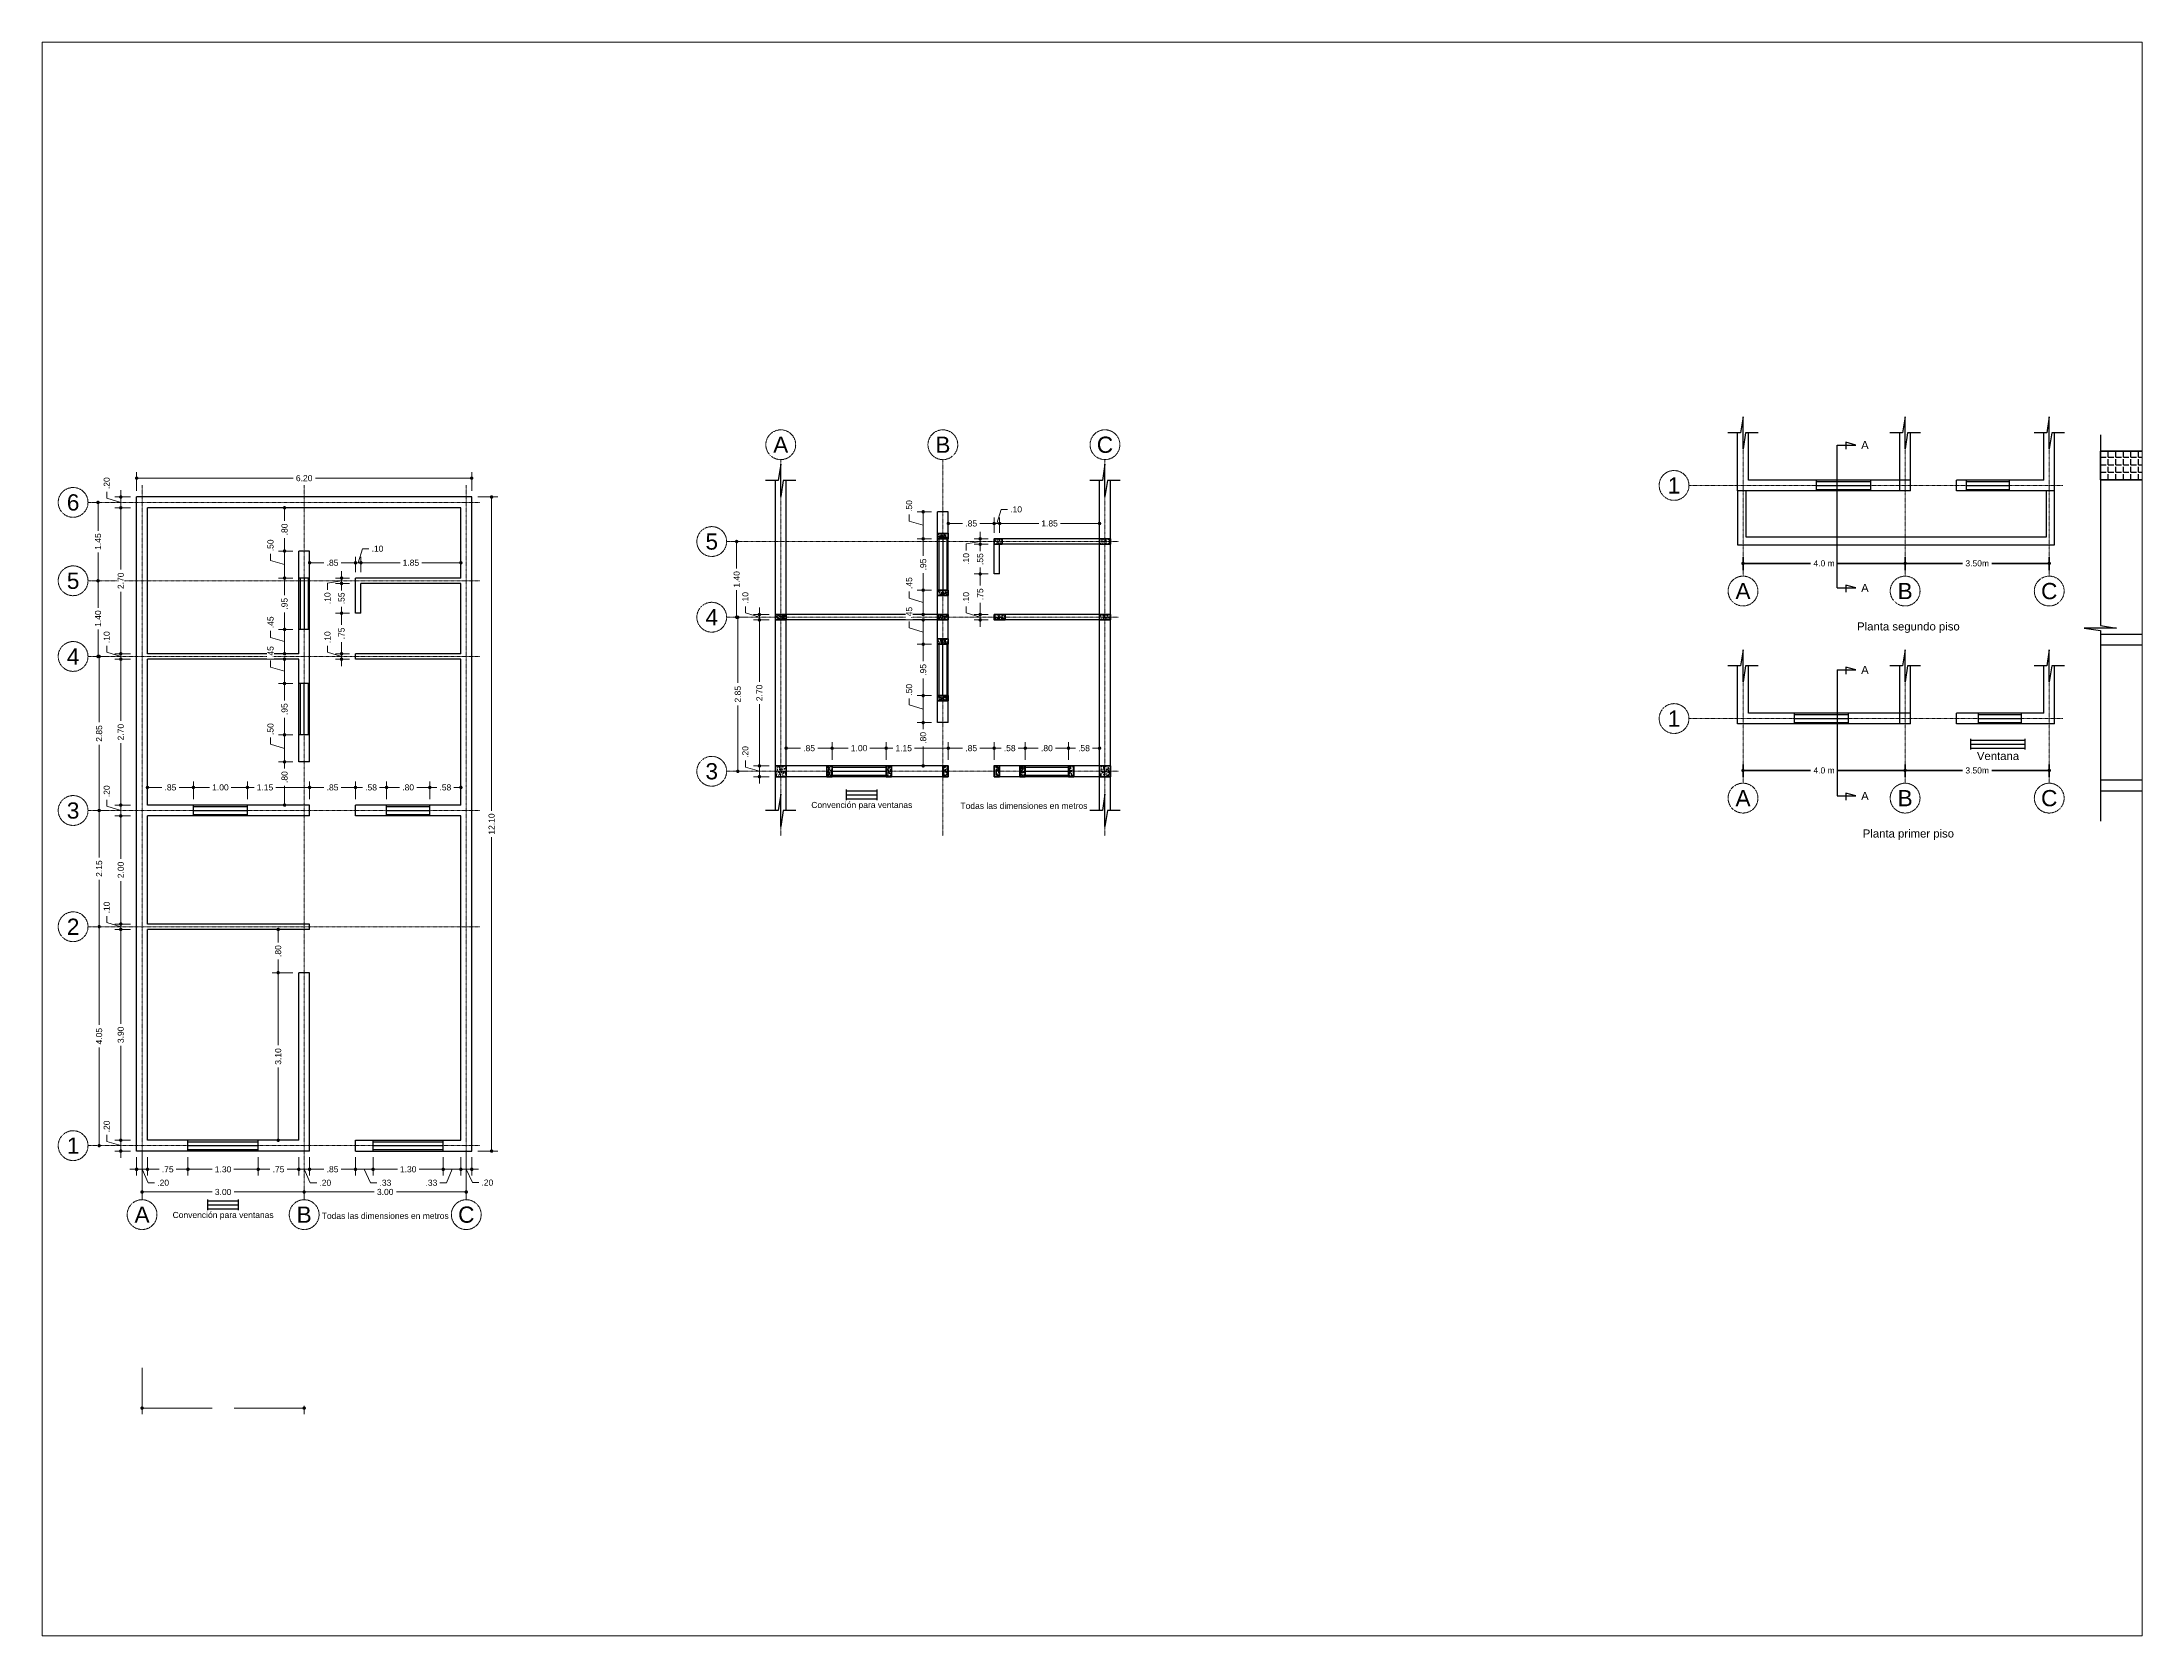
# Paper-space layout 'Layout2' of a CAD drawing. Header units: metres. Extents: x 26 to 231, y 20 to 176.
# The model-space entities are those that its viewports show. They can reach past a viewport. Long polylines and large blocks are cut down to what shows.
import ezdxf
from ezdxf.enums import TextEntityAlignment as Align

# ---------------------------------------------------------------- set-up
doc = ezdxf.new("R2010")
doc.units = ezdxf.units.M
doc.header["$LTSCALE"] = 0.01
doc.linetypes.add('CENTER2', pattern=[28.575, 19.05, -3.175, 3.175, -3.175])
for name, color, linetype, lineweight in [('Columnas', 7, 'Continuous', 40), ('Cotas', 7, 'Continuous', 18), ('Ejes', 7, 'CENTER2', 5), ('Muros', 7, 'Continuous', 25), ('Ventanas', 5, 'Continuous', 25)]:
    doc.layers.add(name, color=color, linetype=linetype, lineweight=lineweight)
doc.styles.get("Standard").update_dxf_attribs({"font": 'arial.ttf'})
doc.dimstyles.new('1-75', dxfattribs={"dimscale": 75, "dimtxt": 0.0015, "dimasz": 0.00085, "dimexe": 0.0015, "dimexo": 0.0015, "dimgap": 0.0008, "dimtad": 0, "dimzin": 4, "dimdsep": 46, "dimtxsty": 'Standard', "dimblk": 'DOT', "dimcen": 0.0009, "dimclrd": 256, "dimclre": 256, "dimclrt": 256, "dimadec": 0, "dimazin": 0, "dimtfac": 1, "dimtofl": 0, "dimtmove": 1, "dimatfit": 2, "dimfxl": 0.0015, "dimtfill": 1, "dimtolj": 1, "dimtzin": 4, "dimlwd": -1, "dimlwe": -1, "dimarcsym": 0})

psp = doc.layouts.new('Layout2')

msp = doc.modelspace()

# ---------------------------------------------------------------- texts
at = {"layer": 'Ejes'}
for s, height, p in [('A', 0.3, (2551.113, 890.398)), ('B', 0.3, (2554.113, 890.398)), ('C', 0.3, (2557.113, 890.398)), ('A', 0.15, (2571.177, 890.392)), ('1', 0.3, (2567.645, 889.645)), ('6', 0.3, (2538.017, 889.331)), ('5', 0.3, (2549.836, 888.607)), ('5', 0.3, (2538.017, 887.881)), ('A', 0.3, (2568.921, 887.691)), ('B', 0.3, (2571.921, 887.691)), ('C', 0.3, (2574.588, 887.691)), ('4', 0.3, (2549.836, 887.207)), ('Planta segundo piso', 0.15, (2571.982, 887.037)), ('4', 0.3, (2538.017, 886.481)), ('A', 0.15, (2571.177, 886.232)), ('1', 0.3, (2567.645, 885.332)), ('Ventana', 0.15, (2573.64, 884.64)), ('3', 0.3, (2549.836, 884.357)), ('3', 0.3, (2538.017, 883.631)), ('A', 0.3, (2568.921, 883.86)), ('B', 0.3, (2571.921, 883.86)), ('C', 0.3, (2574.588, 883.86)), ('Planta primer piso', 0.15, (2571.982, 883.206)), ('2', 0.3, (2538.017, 881.481)), ('1', 0.3, (2538.017, 877.431)), ('A', 0.3, (2539.293, 876.155)), ('B', 0.3, (2542.293, 876.155)), ('C', 0.3, (2545.293, 876.155))]:
    msp.add_text(s, height=height, dxfattribs=at).set_placement(p, align=Align.MIDDLE_CENTER)

# ---------------------------------------------------------------- blocks, each defined once
blk = doc.blocks.new('_DOT')
at = {"color": 0, "linetype": 'ByBlock'}
blk.add_line((-0.5, 0), (-1, 0), dxfattribs=at)
at = {"color": 0, "linetype": 'ByBlock', "const_width": 0.5}
blk.add_lwpolyline([(-0.25, 0, 1), (0.25, 0, 1)], format="xyb", close=True, dxfattribs=at)
blk = doc.blocks.new('*D12')
at = {"layer": 'Cotas', "transparency": 16777216}
for p, q in [((2540.143, 877.218), (2540.143, 876.88)), ((2541.443, 877.218), (2541.443, 876.88)), ((2540.207, 876.993), (2540.593, 876.993)), ((2541.38, 876.993), (2540.994, 876.993))]:
    blk.add_line(p, q, dxfattribs=at)
at = {"layer": 'Defpoints', "color": 0, "transparency": 16777216}
for p in [(2540.143, 877.331), (2541.443, 877.331), (2541.443, 876.993)]:
    blk.add_point(p, dxfattribs=at)
at = {"layer": 'Cotas', "transparency": 16777216, "xscale": 0.06375, "yscale": 0.06375, "zscale": 0.06375, "rotation": 180}
blk.add_blockref('_DOT', (2540.143, 876.993), dxfattribs=at)
at = {"layer": 'Cotas', "transparency": 16777216, "xscale": 0.06375, "yscale": 0.06375, "zscale": 0.06375}
blk.add_blockref('_DOT', (2541.443, 876.993), dxfattribs=at)
at = {"layer": 'Cotas', "transparency": 16777216, "insert": (2540.793, 876.993), "char_height": 0.1125, "attachment_point": 5, "bg_fill": 3, "box_fill_scale": 1.1, "bg_fill_color": 256, "bg_fill_true_color": 13158600, "bg_fill_transparency": 0}
blk.add_mtext('\\A1;1.30', dxfattribs=at)
blk = doc.blocks.new('*D13')
at = {"layer": 'Cotas', "transparency": 16777216}
for p, q in [((2542.393, 877.218), (2542.393, 876.88)), ((2543.243, 877.218), (2543.243, 876.88)), ((2542.457, 876.993), (2542.66, 876.993)), ((2543.18, 876.993), (2542.977, 876.993))]:
    blk.add_line(p, q, dxfattribs=at)
at = {"layer": 'Defpoints', "color": 0, "transparency": 16777216}
for p in [(2542.393, 877.331), (2543.243, 877.331), (2543.243, 876.993)]:
    blk.add_point(p, dxfattribs=at)
at = {"layer": 'Cotas', "transparency": 16777216, "xscale": 0.06375, "yscale": 0.06375, "zscale": 0.06375, "rotation": 180}
blk.add_blockref('_DOT', (2542.393, 876.993), dxfattribs=at)
at = {"layer": 'Cotas', "transparency": 16777216, "xscale": 0.06375, "yscale": 0.06375, "zscale": 0.06375}
blk.add_blockref('_DOT', (2543.243, 876.993), dxfattribs=at)
at = {"layer": 'Cotas', "transparency": 16777216, "insert": (2542.818, 876.993), "char_height": 0.1125, "attachment_point": 5, "bg_fill": 3, "box_fill_scale": 1.1, "bg_fill_color": 256, "bg_fill_true_color": 13158600, "bg_fill_transparency": 0}
blk.add_mtext('\\A1;.85', dxfattribs=at)
blk = doc.blocks.new('*D14')
at = {"layer": 'Cotas', "transparency": 16777216}
for p, q in [((2543.243, 877.218), (2543.243, 876.88)), ((2543.568, 877.218), (2543.568, 876.88)), ((2543.307, 876.993), (2543.505, 876.993)), ((2543.406, 876.993), (2543.518, 876.744)), ((2543.518, 876.744), (2543.638, 876.744))]:
    blk.add_line(p, q, dxfattribs=at)
at = {"layer": 'Defpoints', "color": 0, "transparency": 16777216}
for p in [(2543.243, 877.331), (2543.568, 877.331)]:
    blk.add_point(p, dxfattribs=at)
at = {"layer": 'Cotas', "transparency": 16777216, "xscale": 0.06375, "yscale": 0.06375, "zscale": 0.06375, "rotation": 180}
blk.add_blockref('_DOT', (2543.243, 876.993), dxfattribs=at)
at = {"layer": 'Cotas', "transparency": 16777216, "insert": (2543.797, 876.744), "char_height": 0.1125, "attachment_point": 5, "bg_fill": 3, "box_fill_scale": 1.1, "bg_fill_color": 256, "bg_fill_true_color": 13158600, "bg_fill_transparency": 0}
blk.add_mtext('\\A1;.33', dxfattribs=at)
at = {"layer": 'Defpoints', "color": 0, "transparency": 16777216}
blk.add_point((2543.568, 876.993), dxfattribs=at)
at = {"layer": 'Cotas', "transparency": 16777216, "xscale": 0.06375, "yscale": 0.06375, "zscale": 0.06375}
blk.add_blockref('_DOT', (2543.568, 876.993), dxfattribs=at)
blk = doc.blocks.new('*D15')
at = {"layer": 'Cotas', "transparency": 16777216}
for p, q in [((2543.568, 877.218), (2543.568, 876.88)), ((2544.868, 877.218), (2544.868, 876.88)), ((2543.632, 876.993), (2544.018, 876.993)), ((2544.805, 876.993), (2544.419, 876.993))]:
    blk.add_line(p, q, dxfattribs=at)
at = {"layer": 'Defpoints', "color": 0, "transparency": 16777216}
for p in [(2543.568, 877.331), (2544.868, 877.331), (2544.868, 876.993)]:
    blk.add_point(p, dxfattribs=at)
at = {"layer": 'Cotas', "transparency": 16777216, "xscale": 0.06375, "yscale": 0.06375, "zscale": 0.06375, "rotation": 180}
blk.add_blockref('_DOT', (2543.568, 876.993), dxfattribs=at)
at = {"layer": 'Cotas', "transparency": 16777216, "xscale": 0.06375, "yscale": 0.06375, "zscale": 0.06375}
blk.add_blockref('_DOT', (2544.868, 876.993), dxfattribs=at)
at = {"layer": 'Cotas', "transparency": 16777216, "insert": (2544.218, 876.993), "char_height": 0.1125, "attachment_point": 5, "bg_fill": 3, "box_fill_scale": 1.1, "bg_fill_color": 256, "bg_fill_true_color": 13158600, "bg_fill_transparency": 0}
blk.add_mtext('\\A1;1.30', dxfattribs=at)
blk = doc.blocks.new('*D16')
at = {"layer": 'Cotas', "transparency": 16777216}
for p, q in [((2538.499, 881.417), (2538.499, 879.665)), ((2538.499, 877.495), (2538.499, 879.247))]:
    blk.add_line(p, q, dxfattribs=at)
at = {"layer": 'Defpoints', "color": 0, "transparency": 16777216}
for p in [(2538.499, 881.481), (2538.499, 881.481), (2538.499, 877.431)]:
    blk.add_point(p, dxfattribs=at)
at = {"layer": 'Cotas', "transparency": 16777216, "xscale": 0.06375, "yscale": 0.06375, "zscale": 0.06375}
for p, rotation in [((2538.499, 881.481), 90), ((2538.499, 877.431), 270)]:
    blk.add_blockref('_DOT', p, dxfattribs=dict(at, rotation=rotation))
at = {"layer": 'Cotas', "transparency": 16777216, "insert": (2538.499, 879.456), "char_height": 0.1125, "attachment_point": 5, "rotation": 90, "bg_fill": 3, "box_fill_scale": 1.1, "bg_fill_color": 256, "bg_fill_true_color": 13158600, "bg_fill_transparency": 0}
blk.add_mtext('\\A1;4.05', dxfattribs=at)
blk = doc.blocks.new('*D17')
at = {"layer": 'Cotas', "transparency": 16777216}
for p, q in [((2538.406, 883.631), (2538.612, 883.631)), ((2538.499, 883.567), (2538.499, 882.763)), ((2538.499, 881.545), (2538.499, 882.348))]:
    blk.add_line(p, q, dxfattribs=at)
at = {"layer": 'Defpoints', "color": 0, "transparency": 16777216}
for p in [(2538.293, 883.631), (2538.499, 883.631), (2538.499, 881.481)]:
    blk.add_point(p, dxfattribs=at)
at = {"layer": 'Cotas', "transparency": 16777216, "xscale": 0.06375, "yscale": 0.06375, "zscale": 0.06375}
for p, rotation in [((2538.499, 883.631), 90), ((2538.499, 881.481), 270)]:
    blk.add_blockref('_DOT', p, dxfattribs=dict(at, rotation=rotation))
at = {"layer": 'Cotas', "transparency": 16777216, "insert": (2538.499, 882.556), "char_height": 0.1125, "attachment_point": 5, "rotation": 90, "bg_fill": 3, "box_fill_scale": 1.1, "bg_fill_color": 256, "bg_fill_true_color": 13158600, "bg_fill_transparency": 0}
blk.add_mtext('\\A1;2.15', dxfattribs=at)
blk = doc.blocks.new('*D18')
at = {"layer": 'Cotas', "transparency": 16777216}
for p, q in [((2538.406, 886.481), (2538.612, 886.481)), ((2538.499, 886.417), (2538.499, 885.263)), ((2538.499, 883.695), (2538.499, 884.848)), ((2538.406, 883.631), (2538.612, 883.631))]:
    blk.add_line(p, q, dxfattribs=at)
at = {"layer": 'Defpoints', "color": 0, "transparency": 16777216}
for p in [(2538.293, 886.481), (2538.499, 886.481), (2538.293, 883.631)]:
    blk.add_point(p, dxfattribs=at)
at = {"layer": 'Cotas', "transparency": 16777216, "xscale": 0.06375, "yscale": 0.06375, "zscale": 0.06375}
for p, rotation in [((2538.499, 886.481), 90), ((2538.499, 883.631), 270)]:
    blk.add_blockref('_DOT', p, dxfattribs=dict(at, rotation=rotation))
at = {"layer": 'Cotas', "transparency": 16777216, "insert": (2538.499, 885.056), "char_height": 0.1125, "attachment_point": 5, "rotation": 90, "bg_fill": 3, "box_fill_scale": 1.1, "bg_fill_color": 256, "bg_fill_true_color": 13158600, "bg_fill_transparency": 0}
blk.add_mtext('\\A1;2.85', dxfattribs=at)
blk = doc.blocks.new('*D19')
at = {"layer": 'Cotas', "transparency": 16777216}
for p, q in [((2538.392, 887.881), (2538.365, 887.881)), ((2538.478, 887.817), (2538.478, 887.381)), ((2538.478, 886.545), (2538.478, 886.98)), ((2538.406, 886.481), (2538.59, 886.481))]:
    blk.add_line(p, q, dxfattribs=at)
at = {"layer": 'Defpoints', "color": 0, "transparency": 16777216}
for p in [(2538.478, 887.881), (2538.505, 887.881), (2538.293, 886.481)]:
    blk.add_point(p, dxfattribs=at)
at = {"layer": 'Cotas', "transparency": 16777216, "xscale": 0.06375, "yscale": 0.06375, "zscale": 0.06375}
for p, rotation in [((2538.478, 887.881), 90), ((2538.478, 886.481), 270)]:
    blk.add_blockref('_DOT', p, dxfattribs=dict(at, rotation=rotation))
at = {"layer": 'Cotas', "transparency": 16777216, "insert": (2538.478, 887.181), "char_height": 0.1125, "attachment_point": 5, "rotation": 90, "bg_fill": 3, "box_fill_scale": 1.1, "bg_fill_color": 256, "bg_fill_true_color": 13158600, "bg_fill_transparency": 0}
blk.add_mtext('\\A1;1.40', dxfattribs=at)
blk = doc.blocks.new('*D20')
at = {"layer": 'Cotas', "transparency": 16777216}
for p, q in [((2538.437, 889.331), (2538.365, 889.331)), ((2538.478, 889.267), (2538.478, 888.807)), ((2538.478, 887.945), (2538.478, 888.405)), ((2538.392, 887.881), (2538.365, 887.881))]:
    blk.add_line(p, q, dxfattribs=at)
at = {"layer": 'Defpoints', "color": 0, "transparency": 16777216}
for p in [(2538.478, 889.331), (2538.55, 889.331), (2538.505, 887.881)]:
    blk.add_point(p, dxfattribs=at)
at = {"layer": 'Cotas', "transparency": 16777216, "xscale": 0.06375, "yscale": 0.06375, "zscale": 0.06375}
for p, rotation in [((2538.478, 889.331), 90), ((2538.478, 887.881), 270)]:
    blk.add_blockref('_DOT', p, dxfattribs=dict(at, rotation=rotation))
at = {"layer": 'Cotas', "transparency": 16777216, "insert": (2538.478, 888.606), "char_height": 0.1125, "attachment_point": 5, "rotation": 90, "bg_fill": 3, "box_fill_scale": 1.1, "bg_fill_color": 256, "bg_fill_true_color": 13158600, "bg_fill_transparency": 0}
blk.add_mtext('\\A1;1.45', dxfattribs=at)
blk = doc.blocks.new('*D21')
at = {"layer": 'Cotas', "transparency": 16777216}
for p, q in [((2541.443, 877.218), (2541.443, 876.88)), ((2542.193, 877.219), (2542.193, 876.88)), ((2541.507, 876.993), (2541.66, 876.993)), ((2542.13, 876.993), (2541.977, 876.993))]:
    blk.add_line(p, q, dxfattribs=at)
at = {"layer": 'Defpoints', "color": 0, "transparency": 16777216}
for p in [(2541.443, 877.331), (2542.193, 877.332), (2542.193, 876.993)]:
    blk.add_point(p, dxfattribs=at)
at = {"layer": 'Cotas', "transparency": 16777216, "xscale": 0.06375, "yscale": 0.06375, "zscale": 0.06375, "rotation": 180}
blk.add_blockref('_DOT', (2541.443, 876.993), dxfattribs=at)
at = {"layer": 'Cotas', "transparency": 16777216, "xscale": 0.06375, "yscale": 0.06375, "zscale": 0.06375}
blk.add_blockref('_DOT', (2542.193, 876.993), dxfattribs=at)
at = {"layer": 'Cotas', "transparency": 16777216, "insert": (2541.818, 876.993), "char_height": 0.1125, "attachment_point": 5, "bg_fill": 3, "box_fill_scale": 1.1, "bg_fill_color": 256, "bg_fill_true_color": 13158600, "bg_fill_transparency": 0}
blk.add_mtext('\\A1;.75', dxfattribs=at)
blk = doc.blocks.new('*D22')
at = {"layer": 'Cotas', "transparency": 16777216}
for p, q in [((2542.193, 877.219), (2542.193, 876.88)), ((2542.393, 877.218), (2542.393, 876.88)), ((2542.13, 876.993), (2542.066, 876.993)), ((2542.293, 876.993), (2542.406, 876.744)), ((2542.457, 876.993), (2542.521, 876.993)), ((2542.406, 876.744), (2542.526, 876.744))]:
    blk.add_line(p, q, dxfattribs=at)
at = {"layer": 'Defpoints', "color": 0, "transparency": 16777216}
for p in [(2542.193, 877.332), (2542.393, 877.331)]:
    blk.add_point(p, dxfattribs=at)
at = {"layer": 'Cotas', "transparency": 16777216, "xscale": 0.06375, "yscale": 0.06375, "zscale": 0.06375}
blk.add_blockref('_DOT', (2542.193, 876.993), dxfattribs=at)
at = {"layer": 'Cotas', "transparency": 16777216, "insert": (2542.684, 876.744), "char_height": 0.1125, "attachment_point": 5, "bg_fill": 3, "box_fill_scale": 1.1, "bg_fill_color": 256, "bg_fill_true_color": 13158600, "bg_fill_transparency": 0}
blk.add_mtext('\\A1;.20', dxfattribs=at)
at = {"layer": 'Cotas', "transparency": 16777216}
blk.add_line((2542.193, 876.993), (2542.393, 876.993), dxfattribs=at)
at = {"layer": 'Defpoints', "color": 0, "transparency": 16777216}
blk.add_point((2542.393, 876.993), dxfattribs=at)
at = {"layer": 'Cotas', "transparency": 16777216, "xscale": 0.06375, "yscale": 0.06375, "zscale": 0.06375, "rotation": 180}
blk.add_blockref('_DOT', (2542.393, 876.993), dxfattribs=at)
blk = doc.blocks.new('*D23')
at = {"layer": 'Cotas', "transparency": 16777216}
for p, q in [((2544.868, 877.218), (2544.868, 876.88)), ((2545.193, 877.218), (2545.193, 876.88)), ((2545.031, 876.993), (2544.926, 876.744)), ((2544.932, 876.993), (2545.13, 876.993)), ((2544.926, 876.744), (2544.806, 876.744))]:
    blk.add_line(p, q, dxfattribs=at)
at = {"layer": 'Defpoints', "color": 0, "transparency": 16777216}
for p in [(2544.868, 877.331), (2545.193, 877.331), (2545.193, 876.993)]:
    blk.add_point(p, dxfattribs=at)
at = {"layer": 'Cotas', "transparency": 16777216, "xscale": 0.06375, "yscale": 0.06375, "zscale": 0.06375}
blk.add_blockref('_DOT', (2545.193, 876.993), dxfattribs=at)
at = {"layer": 'Cotas', "transparency": 16777216, "insert": (2544.648, 876.744), "char_height": 0.1125, "attachment_point": 5, "bg_fill": 3, "box_fill_scale": 1.1, "bg_fill_color": 256, "bg_fill_true_color": 13158600, "bg_fill_transparency": 0}
blk.add_mtext('\\A1;.33', dxfattribs=at)
at = {"layer": 'Cotas', "transparency": 16777216, "xscale": 0.06375, "yscale": 0.06375, "zscale": 0.06375, "rotation": 180}
blk.add_blockref('_DOT', (2544.868, 876.993), dxfattribs=at)
blk = doc.blocks.new('*D24')
at = {"layer": 'Cotas', "transparency": 16777216}
for p, q in [((2538.639, 877.509), (2538.639, 877.629)), ((2538.899, 877.595), (2538.899, 877.658)), ((2538.899, 877.431), (2538.639, 877.509)), ((2539.081, 877.531), (2538.787, 877.531)), ((2539.081, 877.331), (2538.787, 877.331)), ((2538.899, 877.267), (2538.899, 877.203))]:
    blk.add_line(p, q, dxfattribs=at)
at = {"layer": 'Defpoints', "color": 0, "transparency": 16777216}
for p in [(2539.193, 877.531), (2539.193, 877.331)]:
    blk.add_point(p, dxfattribs=at)
at = {"layer": 'Cotas', "transparency": 16777216, "xscale": 0.06375, "yscale": 0.06375, "zscale": 0.06375, "rotation": 90}
blk.add_blockref('_DOT', (2538.899, 877.331), dxfattribs=at)
at = {"layer": 'Cotas', "transparency": 16777216, "insert": (2538.639, 877.787), "char_height": 0.1125, "attachment_point": 5, "rotation": 90, "bg_fill": 3, "box_fill_scale": 1.1, "bg_fill_color": 256, "bg_fill_true_color": 13158600, "bg_fill_transparency": 0}
blk.add_mtext('\\A1;.20', dxfattribs=at)
at = {"layer": 'Cotas', "transparency": 16777216}
blk.add_line((2538.899, 877.331), (2538.899, 877.531), dxfattribs=at)
at = {"layer": 'Defpoints', "color": 0, "transparency": 16777216}
blk.add_point((2538.899, 877.531), dxfattribs=at)
at = {"layer": 'Cotas', "transparency": 16777216, "xscale": 0.06375, "yscale": 0.06375, "zscale": 0.06375, "rotation": 270}
blk.add_blockref('_DOT', (2538.899, 877.531), dxfattribs=at)
blk = doc.blocks.new('*D25')
at = {"layer": 'Cotas', "transparency": 16777216}
for p, q in [((2541.807, 881.431), (2541.7, 881.431)), ((2541.812, 881.367), (2541.812, 881.189)), ((2541.812, 880.695), (2541.812, 880.872)), ((2542.081, 880.631), (2541.7, 880.631))]:
    blk.add_line(p, q, dxfattribs=at)
at = {"layer": 'Defpoints', "color": 0, "transparency": 16777216}
for p in [(2541.812, 881.431), (2541.919, 881.431), (2542.193, 880.631)]:
    blk.add_point(p, dxfattribs=at)
at = {"layer": 'Cotas', "transparency": 16777216, "xscale": 0.06375, "yscale": 0.06375, "zscale": 0.06375}
for p, rotation in [((2541.812, 881.431), 90), ((2541.812, 880.631), 270)]:
    blk.add_blockref('_DOT', p, dxfattribs=dict(at, rotation=rotation))
at = {"layer": 'Cotas', "transparency": 16777216, "insert": (2541.812, 881.031), "char_height": 0.1125, "attachment_point": 5, "rotation": 90, "bg_fill": 3, "box_fill_scale": 1.1, "bg_fill_color": 256, "bg_fill_true_color": 13158600, "bg_fill_transparency": 0}
blk.add_mtext('\\A1;.80', dxfattribs=at)
blk = doc.blocks.new('*D26')
at = {"layer": 'Cotas', "transparency": 16777216}
for p, q in [((2542.081, 884.531), (2541.818, 884.531)), ((2541.93, 884.467), (2541.93, 884.407)), ((2541.93, 883.795), (2541.93, 884.09)), ((2542.281, 883.731), (2541.818, 883.731))]:
    blk.add_line(p, q, dxfattribs=at)
at = {"layer": 'Defpoints', "color": 0, "transparency": 16777216}
for p in [(2542.193, 884.531), (2541.93, 883.731), (2542.393, 883.731)]:
    blk.add_point(p, dxfattribs=at)
at = {"layer": 'Cotas', "transparency": 16777216, "xscale": 0.06375, "yscale": 0.06375, "zscale": 0.06375}
for p, rotation in [((2541.93, 884.531), 90), ((2541.93, 883.731), 270)]:
    blk.add_blockref('_DOT', p, dxfattribs=dict(at, rotation=rotation))
at = {"layer": 'Cotas', "transparency": 16777216, "insert": (2541.93, 884.249), "char_height": 0.1125, "attachment_point": 5, "rotation": 90, "bg_fill": 3, "box_fill_scale": 1.1, "bg_fill_color": 256, "bg_fill_true_color": 13158600, "bg_fill_transparency": 0}
blk.add_mtext('\\A1;.80', dxfattribs=at)
blk = doc.blocks.new('*D27')
at = {"layer": 'Cotas', "transparency": 16777216}
for p, q in [((2542.181, 889.231), (2541.818, 889.231)), ((2541.93, 889.167), (2541.93, 888.989)), ((2542.081, 888.431), (2541.818, 888.431)), ((2541.93, 888.495), (2541.93, 888.672))]:
    blk.add_line(p, q, dxfattribs=at)
at = {"layer": 'Defpoints', "color": 0, "transparency": 16777216}
for p in [(2541.93, 889.231), (2542.293, 889.231), (2542.193, 888.431)]:
    blk.add_point(p, dxfattribs=at)
at = {"layer": 'Cotas', "transparency": 16777216, "xscale": 0.06375, "yscale": 0.06375, "zscale": 0.06375}
for p, rotation in [((2541.93, 889.231), 90), ((2541.93, 888.431), 270)]:
    blk.add_blockref('_DOT', p, dxfattribs=dict(at, rotation=rotation))
at = {"layer": 'Cotas', "transparency": 16777216, "insert": (2541.93, 888.831), "char_height": 0.1125, "attachment_point": 5, "rotation": 90, "bg_fill": 3, "box_fill_scale": 1.1, "bg_fill_color": 256, "bg_fill_true_color": 13158600, "bg_fill_transparency": 0}
blk.add_mtext('\\A1;.80', dxfattribs=at)
blk = doc.blocks.new('*D28')
at = {"layer": 'Cotas', "transparency": 16777216}
for p, q in [((2542.081, 888.431), (2541.818, 888.431)), ((2541.67, 888.259), (2541.67, 888.379)), ((2541.93, 888.181), (2541.67, 888.259)), ((2541.93, 888.367), (2541.93, 887.995)), ((2542.081, 887.931), (2541.818, 887.931))]:
    blk.add_line(p, q, dxfattribs=at)
at = {"layer": 'Defpoints', "color": 0, "transparency": 16777216}
for p in [(2542.193, 888.431), (2541.93, 887.931), (2542.193, 887.931)]:
    blk.add_point(p, dxfattribs=at)
at = {"layer": 'Cotas', "transparency": 16777216, "xscale": 0.06375, "yscale": 0.06375, "zscale": 0.06375, "rotation": 270}
blk.add_blockref('_DOT', (2541.93, 887.931), dxfattribs=at)
at = {"layer": 'Cotas', "transparency": 16777216, "insert": (2541.67, 888.537), "char_height": 0.1125, "attachment_point": 5, "rotation": 90, "bg_fill": 3, "box_fill_scale": 1.1, "bg_fill_color": 256, "bg_fill_true_color": 13158600, "bg_fill_transparency": 0}
blk.add_mtext('\\A1;.50', dxfattribs=at)
at = {"layer": 'Cotas', "transparency": 16777216, "xscale": 0.06375, "yscale": 0.06375, "zscale": 0.06375, "rotation": 90}
blk.add_blockref('_DOT', (2541.93, 888.431), dxfattribs=at)
blk = doc.blocks.new('*D29')
at = {"layer": 'Cotas', "transparency": 16777216}
for p, q in [((2542.081, 887.931), (2541.818, 887.931)), ((2541.93, 887.867), (2541.93, 887.615)), ((2541.93, 887.045), (2541.93, 887.297)), ((2542.081, 886.981), (2541.818, 886.981))]:
    blk.add_line(p, q, dxfattribs=at)
at = {"layer": 'Defpoints', "color": 0, "transparency": 16777216}
for p in [(2542.193, 887.931), (2541.93, 886.981), (2542.193, 886.981)]:
    blk.add_point(p, dxfattribs=at)
at = {"layer": 'Cotas', "transparency": 16777216, "xscale": 0.06375, "yscale": 0.06375, "zscale": 0.06375}
for p, rotation in [((2541.93, 887.931), 90), ((2541.93, 886.981), 270)]:
    blk.add_blockref('_DOT', p, dxfattribs=dict(at, rotation=rotation))
at = {"layer": 'Cotas', "transparency": 16777216, "insert": (2541.93, 887.456), "char_height": 0.1125, "attachment_point": 5, "rotation": 90, "bg_fill": 3, "box_fill_scale": 1.1, "bg_fill_color": 256, "bg_fill_true_color": 13158600, "bg_fill_transparency": 0}
blk.add_mtext('\\A1;.95', dxfattribs=at)
blk = doc.blocks.new('*D30')
at = {"layer": 'Cotas', "transparency": 16777216}
for p, q in [((2542.081, 885.981), (2541.818, 885.981)), ((2541.93, 885.917), (2541.93, 885.665)), ((2541.93, 885.095), (2541.93, 885.347)), ((2542.081, 885.031), (2541.818, 885.031))]:
    blk.add_line(p, q, dxfattribs=at)
at = {"layer": 'Defpoints', "color": 0, "transparency": 16777216}
for p in [(2541.93, 885.981), (2542.193, 885.981), (2542.193, 885.031)]:
    blk.add_point(p, dxfattribs=at)
at = {"layer": 'Cotas', "transparency": 16777216, "xscale": 0.06375, "yscale": 0.06375, "zscale": 0.06375}
for p, rotation in [((2541.93, 885.981), 90), ((2541.93, 885.031), 270)]:
    blk.add_blockref('_DOT', p, dxfattribs=dict(at, rotation=rotation))
at = {"layer": 'Cotas', "transparency": 16777216, "insert": (2541.93, 885.506), "char_height": 0.1125, "attachment_point": 5, "rotation": 90, "bg_fill": 3, "box_fill_scale": 1.1, "bg_fill_color": 256, "bg_fill_true_color": 13158600, "bg_fill_transparency": 0}
blk.add_mtext('\\A1;.95', dxfattribs=at)
blk = doc.blocks.new('*D31')
at = {"layer": 'Cotas', "transparency": 16777216}
for p, q in [((2542.393, 883.843), (2542.393, 884.17)), ((2543.243, 883.843), (2543.243, 884.17)), ((2542.457, 884.058), (2542.66, 884.058)), ((2543.18, 884.058), (2542.977, 884.058))]:
    blk.add_line(p, q, dxfattribs=at)
at = {"layer": 'Defpoints', "color": 0, "transparency": 16777216}
for p in [(2543.243, 884.058), (2542.393, 883.731), (2543.243, 883.731)]:
    blk.add_point(p, dxfattribs=at)
at = {"layer": 'Cotas', "transparency": 16777216, "xscale": 0.06375, "yscale": 0.06375, "zscale": 0.06375, "rotation": 180}
blk.add_blockref('_DOT', (2542.393, 884.058), dxfattribs=at)
at = {"layer": 'Cotas', "transparency": 16777216, "xscale": 0.06375, "yscale": 0.06375, "zscale": 0.06375}
blk.add_blockref('_DOT', (2543.243, 884.058), dxfattribs=at)
at = {"layer": 'Cotas', "transparency": 16777216, "insert": (2542.818, 884.058), "char_height": 0.1125, "attachment_point": 5, "bg_fill": 3, "box_fill_scale": 1.1, "bg_fill_color": 256, "bg_fill_true_color": 13158600, "bg_fill_transparency": 0}
blk.add_mtext('\\A1;.85', dxfattribs=at)
blk = doc.blocks.new('*D32')
at = {"layer": 'Cotas', "transparency": 16777216}
for p, q in [((2543.243, 883.843), (2543.243, 884.17)), ((2543.818, 883.843), (2543.818, 884.17)), ((2543.307, 884.058), (2543.372, 884.058)), ((2543.755, 884.058), (2543.69, 884.058))]:
    blk.add_line(p, q, dxfattribs=at)
at = {"layer": 'Defpoints', "color": 0, "transparency": 16777216}
for p in [(2543.243, 883.731), (2543.818, 883.731)]:
    blk.add_point(p, dxfattribs=at)
at = {"layer": 'Cotas', "transparency": 16777216, "xscale": 0.06375, "yscale": 0.06375, "zscale": 0.06375, "rotation": 180}
blk.add_blockref('_DOT', (2543.243, 884.058), dxfattribs=at)
at = {"layer": 'Cotas', "transparency": 16777216, "xscale": 0.06375, "yscale": 0.06375, "zscale": 0.06375}
blk.add_blockref('_DOT', (2543.818, 884.058), dxfattribs=at)
at = {"layer": 'Cotas', "transparency": 16777216, "insert": (2543.531, 884.058), "char_height": 0.1125, "attachment_point": 5, "bg_fill": 3, "box_fill_scale": 1.1, "bg_fill_color": 256, "bg_fill_true_color": 13158600, "bg_fill_transparency": 0}
blk.add_mtext('\\A1;.58', dxfattribs=at)
at = {"layer": 'Defpoints', "color": 0, "transparency": 16777216}
blk.add_point((2543.818, 884.058), dxfattribs=at)
blk = doc.blocks.new('*D33')
at = {"layer": 'Cotas', "transparency": 16777216}
for p, q in [((2543.818, 883.843), (2543.818, 884.17)), ((2544.618, 883.843), (2544.618, 884.17)), ((2543.882, 884.058), (2544.06, 884.058)), ((2544.555, 884.058), (2544.377, 884.058))]:
    blk.add_line(p, q, dxfattribs=at)
at = {"layer": 'Defpoints', "color": 0, "transparency": 16777216}
for p in [(2544.618, 884.058), (2543.818, 883.731), (2544.618, 883.731)]:
    blk.add_point(p, dxfattribs=at)
at = {"layer": 'Cotas', "transparency": 16777216, "xscale": 0.06375, "yscale": 0.06375, "zscale": 0.06375, "rotation": 180}
blk.add_blockref('_DOT', (2543.818, 884.058), dxfattribs=at)
at = {"layer": 'Cotas', "transparency": 16777216, "xscale": 0.06375, "yscale": 0.06375, "zscale": 0.06375}
blk.add_blockref('_DOT', (2544.618, 884.058), dxfattribs=at)
at = {"layer": 'Cotas', "transparency": 16777216, "insert": (2544.218, 884.058), "char_height": 0.1125, "attachment_point": 5, "bg_fill": 3, "box_fill_scale": 1.1, "bg_fill_color": 256, "bg_fill_true_color": 13158600, "bg_fill_transparency": 0}
blk.add_mtext('\\A1;.80', dxfattribs=at)
blk = doc.blocks.new('*D34')
at = {"layer": 'Cotas', "transparency": 16777216}
for p, q in [((2543.131, 887.831), (2542.873, 887.831)), ((2542.985, 887.767), (2542.985, 887.715)), ((2543.131, 887.281), (2542.873, 887.281)), ((2542.985, 887.345), (2542.985, 887.397))]:
    blk.add_line(p, q, dxfattribs=at)
at = {"layer": 'Cotas', "transparency": 16777216, "insert": (2542.985, 887.556), "char_height": 0.1125, "attachment_point": 5, "rotation": 90, "bg_fill": 3, "box_fill_scale": 1.1, "bg_fill_color": 256, "bg_fill_true_color": 13158600, "bg_fill_transparency": 0}
blk.add_mtext('\\A1;.55', dxfattribs=at)
at = {"layer": 'Defpoints', "color": 0, "transparency": 16777216}
for p in [(2543.243, 887.831), (2542.985, 887.281), (2543.243, 887.281)]:
    blk.add_point(p, dxfattribs=at)
at = {"layer": 'Cotas', "transparency": 16777216, "xscale": 0.06375, "yscale": 0.06375, "zscale": 0.06375}
for p, rotation in [((2542.985, 887.831), 90), ((2542.985, 887.281), 270)]:
    blk.add_blockref('_DOT', p, dxfattribs=dict(at, rotation=rotation))
blk = doc.blocks.new('*D35')
at = {"layer": 'Cotas', "transparency": 16777216}
for p, q in [((2543.131, 887.281), (2542.873, 887.281)), ((2542.985, 887.217), (2542.985, 887.065)), ((2543.131, 886.531), (2542.873, 886.531)), ((2542.985, 886.595), (2542.985, 886.747))]:
    blk.add_line(p, q, dxfattribs=at)
at = {"layer": 'Defpoints', "color": 0, "transparency": 16777216}
for p in [(2543.243, 887.281), (2542.985, 886.531), (2543.243, 886.531)]:
    blk.add_point(p, dxfattribs=at)
at = {"layer": 'Cotas', "transparency": 16777216, "xscale": 0.06375, "yscale": 0.06375, "zscale": 0.06375}
for p, rotation in [((2542.985, 887.281), 90), ((2542.985, 886.531), 270)]:
    blk.add_blockref('_DOT', p, dxfattribs=dict(at, rotation=rotation))
at = {"layer": 'Cotas', "transparency": 16777216, "insert": (2542.985, 886.906), "char_height": 0.1125, "attachment_point": 5, "rotation": 90, "bg_fill": 3, "box_fill_scale": 1.1, "bg_fill_color": 256, "bg_fill_true_color": 13158600, "bg_fill_transparency": 0}
blk.add_mtext('\\A1;.75', dxfattribs=at)
blk = doc.blocks.new('*D36')
at = {"layer": 'Cotas', "transparency": 16777216}
for p, q in [((2542.725, 886.559), (2542.725, 886.679)), ((2542.985, 886.481), (2542.725, 886.559)), ((2543.131, 886.531), (2542.873, 886.531)), ((2542.985, 886.595), (2542.985, 886.658)), ((2543.131, 886.431), (2542.873, 886.431)), ((2542.985, 886.367), (2542.985, 886.303))]:
    blk.add_line(p, q, dxfattribs=at)
at = {"layer": 'Defpoints', "color": 0, "transparency": 16777216}
for p in [(2543.243, 886.531), (2542.985, 886.431), (2543.243, 886.431)]:
    blk.add_point(p, dxfattribs=at)
at = {"layer": 'Cotas', "transparency": 16777216, "xscale": 0.06375, "yscale": 0.06375, "zscale": 0.06375, "rotation": 90}
blk.add_blockref('_DOT', (2542.985, 886.431), dxfattribs=at)
at = {"layer": 'Cotas', "transparency": 16777216, "insert": (2542.725, 886.837), "char_height": 0.1125, "attachment_point": 5, "rotation": 90, "bg_fill": 3, "box_fill_scale": 1.1, "bg_fill_color": 256, "bg_fill_true_color": 13158600, "bg_fill_transparency": 0}
blk.add_mtext('\\A1;.10', dxfattribs=at)
at = {"layer": 'Cotas', "transparency": 16777216}
blk.add_line((2542.985, 886.531), (2542.985, 886.431), dxfattribs=at)
at = {"layer": 'Cotas', "transparency": 16777216, "xscale": 0.06375, "yscale": 0.06375, "zscale": 0.06375, "rotation": 270}
blk.add_blockref('_DOT', (2542.985, 886.531), dxfattribs=at)
blk = doc.blocks.new('*D37')
at = {"layer": 'Cotas', "transparency": 16777216}
for p, q in [((2542.393, 888.043), (2542.393, 888.326)), ((2542.457, 888.214), (2542.66, 888.214)), ((2543.18, 888.214), (2542.977, 888.214)), ((2543.243, 888.043), (2543.243, 888.326))]:
    blk.add_line(p, q, dxfattribs=at)
at = {"layer": 'Defpoints', "color": 0, "transparency": 16777216}
for p in [(2542.393, 888.214), (2542.393, 887.931), (2543.243, 887.931)]:
    blk.add_point(p, dxfattribs=at)
at = {"layer": 'Cotas', "transparency": 16777216, "xscale": 0.06375, "yscale": 0.06375, "zscale": 0.06375, "rotation": 180}
blk.add_blockref('_DOT', (2542.393, 888.214), dxfattribs=at)
at = {"layer": 'Cotas', "transparency": 16777216, "xscale": 0.06375, "yscale": 0.06375, "zscale": 0.06375}
blk.add_blockref('_DOT', (2543.243, 888.214), dxfattribs=at)
at = {"layer": 'Cotas', "transparency": 16777216, "insert": (2542.818, 888.214), "char_height": 0.1125, "attachment_point": 5, "bg_fill": 3, "box_fill_scale": 1.1, "bg_fill_color": 256, "bg_fill_true_color": 13158600, "bg_fill_transparency": 0}
blk.add_mtext('\\A1;.85', dxfattribs=at)
blk = doc.blocks.new('*D38')
at = {"layer": 'Cotas', "transparency": 16777216}
for p, q in [((2545.506, 889.431), (2545.875, 889.431)), ((2545.762, 889.367), (2545.762, 883.625)), ((2545.762, 877.395), (2545.762, 883.136)), ((2545.506, 877.331), (2545.875, 877.331))]:
    blk.add_line(p, q, dxfattribs=at)
at = {"layer": 'Defpoints', "color": 0, "transparency": 16777216}
for p in [(2545.393, 889.431), (2545.762, 889.431), (2545.393, 877.331)]:
    blk.add_point(p, dxfattribs=at)
at = {"layer": 'Cotas', "transparency": 16777216, "xscale": 0.06375, "yscale": 0.06375, "zscale": 0.06375}
for p, rotation in [((2545.762, 889.431), 90), ((2545.762, 877.331), 270)]:
    blk.add_blockref('_DOT', p, dxfattribs=dict(at, rotation=rotation))
at = {"layer": 'Cotas', "transparency": 16777216, "insert": (2545.762, 883.381), "char_height": 0.1125, "attachment_point": 5, "rotation": 90, "bg_fill": 3, "box_fill_scale": 1.1, "bg_fill_color": 256, "bg_fill_true_color": 13158600, "bg_fill_transparency": 0}
blk.add_mtext('\\A1;12.10', dxfattribs=at)
blk = doc.blocks.new('*D39')
at = {"layer": 'Cotas', "transparency": 16777216}
for p, q in [((2539.193, 889.543), (2539.193, 889.891)), ((2539.257, 889.779), (2542.087, 889.779)), ((2545.33, 889.779), (2542.5, 889.779)), ((2545.393, 889.543), (2545.393, 889.891))]:
    blk.add_line(p, q, dxfattribs=at)
at = {"layer": 'Defpoints', "color": 0, "transparency": 16777216}
for p in [(2539.193, 889.779), (2539.193, 889.431), (2545.393, 889.431)]:
    blk.add_point(p, dxfattribs=at)
at = {"layer": 'Cotas', "transparency": 16777216, "xscale": 0.06375, "yscale": 0.06375, "zscale": 0.06375, "rotation": 180}
blk.add_blockref('_DOT', (2539.193, 889.779), dxfattribs=at)
at = {"layer": 'Cotas', "transparency": 16777216, "xscale": 0.06375, "yscale": 0.06375, "zscale": 0.06375}
blk.add_blockref('_DOT', (2545.393, 889.779), dxfattribs=at)
at = {"layer": 'Cotas', "transparency": 16777216, "insert": (2542.293, 889.779), "char_height": 0.1125, "attachment_point": 5, "bg_fill": 3, "box_fill_scale": 1.1, "bg_fill_color": 256, "bg_fill_true_color": 13158600, "bg_fill_transparency": 0}
blk.add_mtext('\\A1;6.20', dxfattribs=at)
blk = doc.blocks.new('*D40')
at = {"layer": 'Cotas', "transparency": 16777216}
for p, q in [((2539.393, 877.218), (2539.393, 876.88)), ((2540.143, 877.218), (2540.143, 876.88)), ((2539.457, 876.993), (2539.61, 876.993)), ((2540.08, 876.993), (2539.927, 876.993))]:
    blk.add_line(p, q, dxfattribs=at)
at = {"layer": 'Defpoints', "color": 0, "transparency": 16777216}
for p in [(2539.393, 877.331), (2540.143, 877.331), (2539.393, 876.993)]:
    blk.add_point(p, dxfattribs=at)
at = {"layer": 'Cotas', "transparency": 16777216, "xscale": 0.06375, "yscale": 0.06375, "zscale": 0.06375, "rotation": 180}
blk.add_blockref('_DOT', (2539.393, 876.993), dxfattribs=at)
at = {"layer": 'Cotas', "transparency": 16777216, "xscale": 0.06375, "yscale": 0.06375, "zscale": 0.06375}
blk.add_blockref('_DOT', (2540.143, 876.993), dxfattribs=at)
at = {"layer": 'Cotas', "transparency": 16777216, "insert": (2539.768, 876.993), "char_height": 0.1125, "attachment_point": 5, "bg_fill": 3, "box_fill_scale": 1.1, "bg_fill_color": 256, "bg_fill_true_color": 13158600, "bg_fill_transparency": 0}
blk.add_mtext('\\A1;.75', dxfattribs=at)
blk = doc.blocks.new('*D41')
at = {"layer": 'Cotas', "transparency": 16777216}
for p, q in [((2539.081, 881.431), (2538.787, 881.431)), ((2538.899, 881.367), (2538.899, 879.687)), ((2538.899, 877.595), (2538.899, 879.275)), ((2539.081, 877.531), (2538.787, 877.531))]:
    blk.add_line(p, q, dxfattribs=at)
at = {"layer": 'Defpoints', "color": 0, "transparency": 16777216}
for p in [(2538.899, 881.431), (2539.193, 881.431), (2539.193, 877.531)]:
    blk.add_point(p, dxfattribs=at)
at = {"layer": 'Cotas', "transparency": 16777216, "xscale": 0.06375, "yscale": 0.06375, "zscale": 0.06375}
for p, rotation in [((2538.899, 881.431), 90), ((2538.899, 877.531), 270)]:
    blk.add_blockref('_DOT', p, dxfattribs=dict(at, rotation=rotation))
at = {"layer": 'Cotas', "transparency": 16777216, "insert": (2538.899, 879.481), "char_height": 0.1125, "attachment_point": 5, "rotation": 90, "bg_fill": 3, "box_fill_scale": 1.1, "bg_fill_color": 256, "bg_fill_true_color": 13158600, "bg_fill_transparency": 0}
blk.add_mtext('\\A1;3.90', dxfattribs=at)
blk = doc.blocks.new('*D42')
at = {"layer": 'Cotas', "transparency": 16777216}
for p, q in [((2539.081, 883.531), (2538.787, 883.531)), ((2538.899, 883.467), (2538.899, 882.738)), ((2538.899, 881.595), (2538.899, 882.324)), ((2539.081, 881.531), (2538.787, 881.531))]:
    blk.add_line(p, q, dxfattribs=at)
at = {"layer": 'Defpoints', "color": 0, "transparency": 16777216}
for p in [(2538.899, 883.531), (2539.193, 883.531), (2539.193, 881.531)]:
    blk.add_point(p, dxfattribs=at)
at = {"layer": 'Cotas', "transparency": 16777216, "xscale": 0.06375, "yscale": 0.06375, "zscale": 0.06375}
for p, rotation in [((2538.899, 883.531), 90), ((2538.899, 881.531), 270)]:
    blk.add_blockref('_DOT', p, dxfattribs=dict(at, rotation=rotation))
at = {"layer": 'Cotas', "transparency": 16777216, "insert": (2538.899, 882.531), "char_height": 0.1125, "attachment_point": 5, "rotation": 90, "bg_fill": 3, "box_fill_scale": 1.1, "bg_fill_color": 256, "bg_fill_true_color": 13158600, "bg_fill_transparency": 0}
blk.add_mtext('\\A1;2.00', dxfattribs=at)
blk = doc.blocks.new('*D43')
at = {"layer": 'Cotas', "transparency": 16777216}
for p, q in [((2539.081, 886.431), (2538.787, 886.431)), ((2538.899, 886.367), (2538.899, 885.288)), ((2538.899, 883.795), (2538.899, 884.874)), ((2539.081, 883.731), (2538.787, 883.731))]:
    blk.add_line(p, q, dxfattribs=at)
at = {"layer": 'Defpoints', "color": 0, "transparency": 16777216}
for p in [(2538.899, 886.431), (2539.193, 886.431), (2539.193, 883.731)]:
    blk.add_point(p, dxfattribs=at)
at = {"layer": 'Cotas', "transparency": 16777216, "xscale": 0.06375, "yscale": 0.06375, "zscale": 0.06375}
for p, rotation in [((2538.899, 886.431), 90), ((2538.899, 883.731), 270)]:
    blk.add_blockref('_DOT', p, dxfattribs=dict(at, rotation=rotation))
at = {"layer": 'Cotas', "transparency": 16777216, "insert": (2538.899, 885.081), "char_height": 0.1125, "attachment_point": 5, "rotation": 90, "bg_fill": 3, "box_fill_scale": 1.1, "bg_fill_color": 256, "bg_fill_true_color": 13158600, "bg_fill_transparency": 0}
blk.add_mtext('\\A1;2.70', dxfattribs=at)
blk = doc.blocks.new('*D44')
at = {"layer": 'Cotas', "transparency": 16777216}
for p, q in [((2541.67, 884.859), (2541.67, 884.979)), ((2542.081, 885.031), (2541.818, 885.031)), ((2541.93, 884.967), (2541.93, 884.595)), ((2541.93, 884.781), (2541.67, 884.859)), ((2542.081, 884.531), (2541.818, 884.531))]:
    blk.add_line(p, q, dxfattribs=at)
at = {"layer": 'Defpoints', "color": 0, "transparency": 16777216}
for p in [(2542.193, 885.031), (2541.93, 884.531), (2542.193, 884.531)]:
    blk.add_point(p, dxfattribs=at)
at = {"layer": 'Cotas', "transparency": 16777216, "xscale": 0.06375, "yscale": 0.06375, "zscale": 0.06375, "rotation": 270}
blk.add_blockref('_DOT', (2541.93, 884.531), dxfattribs=at)
at = {"layer": 'Cotas', "transparency": 16777216, "insert": (2541.67, 885.137), "char_height": 0.1125, "attachment_point": 5, "rotation": 90, "bg_fill": 3, "box_fill_scale": 1.1, "bg_fill_color": 256, "bg_fill_true_color": 13158600, "bg_fill_transparency": 0}
blk.add_mtext('\\A1;.50', dxfattribs=at)
at = {"layer": 'Cotas', "transparency": 16777216, "xscale": 0.06375, "yscale": 0.06375, "zscale": 0.06375, "rotation": 90}
blk.add_blockref('_DOT', (2541.93, 885.031), dxfattribs=at)
blk = doc.blocks.new('*D45')
at = {"layer": 'Cotas', "transparency": 16777216}
for p, q in [((2544.618, 883.843), (2544.618, 884.17)), ((2545.193, 883.843), (2545.193, 884.17)), ((2544.682, 884.058), (2544.747, 884.058)), ((2545.13, 884.058), (2545.065, 884.058))]:
    blk.add_line(p, q, dxfattribs=at)
at = {"layer": 'Defpoints', "color": 0, "transparency": 16777216}
for p in [(2544.618, 883.731), (2545.193, 883.731)]:
    blk.add_point(p, dxfattribs=at)
at = {"layer": 'Cotas', "transparency": 16777216, "xscale": 0.06375, "yscale": 0.06375, "zscale": 0.06375, "rotation": 180}
blk.add_blockref('_DOT', (2544.618, 884.058), dxfattribs=at)
at = {"layer": 'Cotas', "transparency": 16777216, "xscale": 0.06375, "yscale": 0.06375, "zscale": 0.06375}
blk.add_blockref('_DOT', (2545.193, 884.058), dxfattribs=at)
at = {"layer": 'Cotas', "transparency": 16777216, "insert": (2544.906, 884.058), "char_height": 0.1125, "attachment_point": 5, "bg_fill": 3, "box_fill_scale": 1.1, "bg_fill_color": 256, "bg_fill_true_color": 13158600, "bg_fill_transparency": 0}
blk.add_mtext('\\A1;.58', dxfattribs=at)
at = {"layer": 'Defpoints', "color": 0, "transparency": 16777216}
blk.add_point((2545.193, 884.058), dxfattribs=at)
blk = doc.blocks.new('*D46')
at = {"layer": 'Cotas', "transparency": 16777216}
for p, q in [((2538.639, 883.709), (2538.639, 883.829)), ((2538.899, 883.795), (2538.899, 883.858)), ((2538.899, 883.631), (2538.639, 883.709)), ((2539.081, 883.731), (2538.787, 883.731)), ((2539.081, 883.531), (2538.787, 883.531)), ((2538.899, 883.467), (2538.899, 883.403))]:
    blk.add_line(p, q, dxfattribs=at)
at = {"layer": 'Defpoints', "color": 0, "transparency": 16777216}
for p in [(2538.899, 883.531), (2539.193, 883.731), (2539.193, 883.531)]:
    blk.add_point(p, dxfattribs=at)
at = {"layer": 'Cotas', "transparency": 16777216, "xscale": 0.06375, "yscale": 0.06375, "zscale": 0.06375, "rotation": 90}
blk.add_blockref('_DOT', (2538.899, 883.531), dxfattribs=at)
at = {"layer": 'Cotas', "transparency": 16777216, "insert": (2538.639, 883.987), "char_height": 0.1125, "attachment_point": 5, "rotation": 90, "bg_fill": 3, "box_fill_scale": 1.1, "bg_fill_color": 256, "bg_fill_true_color": 13158600, "bg_fill_transparency": 0}
blk.add_mtext('\\A1;.20', dxfattribs=at)
at = {"layer": 'Cotas', "transparency": 16777216}
blk.add_line((2538.899, 883.731), (2538.899, 883.531), dxfattribs=at)
at = {"layer": 'Cotas', "transparency": 16777216, "xscale": 0.06375, "yscale": 0.06375, "zscale": 0.06375, "rotation": 270}
blk.add_blockref('_DOT', (2538.899, 883.731), dxfattribs=at)
blk = doc.blocks.new('*D47')
at = {"layer": 'Cotas', "transparency": 16777216}
for p, q in [((2539.293, 877.318), (2539.293, 876.461)), ((2539.357, 876.574), (2540.588, 876.574)), ((2542.23, 876.574), (2540.999, 876.574)), ((2542.293, 876.617), (2542.293, 876.461))]:
    blk.add_line(p, q, dxfattribs=at)
at = {"layer": 'Defpoints', "color": 0, "transparency": 16777216}
for p in [(2539.293, 877.431), (2539.293, 876.574), (2542.293, 876.73)]:
    blk.add_point(p, dxfattribs=at)
at = {"layer": 'Cotas', "transparency": 16777216, "xscale": 0.06375, "yscale": 0.06375, "zscale": 0.06375, "rotation": 180}
blk.add_blockref('_DOT', (2539.293, 876.574), dxfattribs=at)
at = {"layer": 'Cotas', "transparency": 16777216, "xscale": 0.06375, "yscale": 0.06375, "zscale": 0.06375}
blk.add_blockref('_DOT', (2542.293, 876.574), dxfattribs=at)
at = {"layer": 'Cotas', "transparency": 16777216, "insert": (2540.793, 876.574), "char_height": 0.1125, "attachment_point": 5, "bg_fill": 3, "box_fill_scale": 1.1, "bg_fill_color": 256, "bg_fill_true_color": 13158600, "bg_fill_transparency": 0}
blk.add_mtext('\\A1;3.00', dxfattribs=at)
blk = doc.blocks.new('*D48')
at = {"layer": 'Cotas', "transparency": 16777216}
for p, q in [((2545.293, 877.318), (2545.293, 876.461)), ((2542.293, 876.617), (2542.293, 876.461)), ((2542.357, 876.574), (2543.588, 876.574)), ((2545.23, 876.574), (2543.999, 876.574))]:
    blk.add_line(p, q, dxfattribs=at)
at = {"layer": 'Defpoints', "color": 0, "transparency": 16777216}
for p in [(2545.293, 877.431), (2542.293, 876.73), (2545.293, 876.574)]:
    blk.add_point(p, dxfattribs=at)
at = {"layer": 'Cotas', "transparency": 16777216, "xscale": 0.06375, "yscale": 0.06375, "zscale": 0.06375, "rotation": 180}
blk.add_blockref('_DOT', (2542.293, 876.574), dxfattribs=at)
at = {"layer": 'Cotas', "transparency": 16777216, "xscale": 0.06375, "yscale": 0.06375, "zscale": 0.06375}
blk.add_blockref('_DOT', (2545.293, 876.574), dxfattribs=at)
at = {"layer": 'Cotas', "transparency": 16777216, "insert": (2543.793, 876.574), "char_height": 0.1125, "attachment_point": 5, "bg_fill": 3, "box_fill_scale": 1.1, "bg_fill_color": 256, "bg_fill_true_color": 13158600, "bg_fill_transparency": 0}
blk.add_mtext('\\A1;3.00', dxfattribs=at)
blk = doc.blocks.new('*D49')
at = {"layer": 'Cotas', "transparency": 16777216}
for p, q in [((2539.193, 877.218), (2539.193, 876.88)), ((2539.393, 877.218), (2539.393, 876.88)), ((2539.13, 876.993), (2539.066, 876.993)), ((2539.293, 876.993), (2539.406, 876.744)), ((2539.457, 876.993), (2539.521, 876.993)), ((2539.406, 876.744), (2539.526, 876.744))]:
    blk.add_line(p, q, dxfattribs=at)
at = {"layer": 'Defpoints', "color": 0, "transparency": 16777216}
for p in [(2539.193, 877.331), (2539.393, 877.331), (2539.193, 876.993)]:
    blk.add_point(p, dxfattribs=at)
at = {"layer": 'Cotas', "transparency": 16777216, "xscale": 0.06375, "yscale": 0.06375, "zscale": 0.06375}
blk.add_blockref('_DOT', (2539.193, 876.993), dxfattribs=at)
at = {"layer": 'Cotas', "transparency": 16777216, "insert": (2539.684, 876.744), "char_height": 0.1125, "attachment_point": 5, "bg_fill": 3, "box_fill_scale": 1.1, "bg_fill_color": 256, "bg_fill_true_color": 13158600, "bg_fill_transparency": 0}
blk.add_mtext('\\A1;.20', dxfattribs=at)
at = {"layer": 'Cotas', "transparency": 16777216}
blk.add_line((2539.393, 876.993), (2539.193, 876.993), dxfattribs=at)
at = {"layer": 'Cotas', "transparency": 16777216, "xscale": 0.06375, "yscale": 0.06375, "zscale": 0.06375, "rotation": 180}
blk.add_blockref('_DOT', (2539.393, 876.993), dxfattribs=at)
blk = doc.blocks.new('*D50')
at = {"layer": 'Cotas', "transparency": 16777216}
for p, q in [((2545.193, 877.218), (2545.193, 876.88)), ((2545.393, 877.218), (2545.393, 876.88)), ((2545.13, 876.993), (2545.066, 876.993)), ((2545.293, 876.993), (2545.406, 876.747)), ((2545.457, 876.993), (2545.521, 876.993)), ((2545.406, 876.747), (2545.526, 876.747))]:
    blk.add_line(p, q, dxfattribs=at)
at = {"layer": 'Defpoints', "color": 0, "transparency": 16777216}
for p in [(2545.193, 877.331), (2545.393, 877.331)]:
    blk.add_point(p, dxfattribs=at)
at = {"layer": 'Cotas', "transparency": 16777216, "xscale": 0.06375, "yscale": 0.06375, "zscale": 0.06375}
blk.add_blockref('_DOT', (2545.193, 876.993), dxfattribs=at)
at = {"layer": 'Cotas', "transparency": 16777216, "insert": (2545.684, 876.747), "char_height": 0.1125, "attachment_point": 5, "bg_fill": 3, "box_fill_scale": 1.1, "bg_fill_color": 256, "bg_fill_true_color": 13158600, "bg_fill_transparency": 0}
blk.add_mtext('\\A1;.20', dxfattribs=at)
at = {"layer": 'Cotas', "transparency": 16777216}
blk.add_line((2545.193, 876.993), (2545.393, 876.993), dxfattribs=at)
at = {"layer": 'Defpoints', "color": 0, "transparency": 16777216}
blk.add_point((2545.393, 876.993), dxfattribs=at)
at = {"layer": 'Cotas', "transparency": 16777216, "xscale": 0.06375, "yscale": 0.06375, "zscale": 0.06375, "rotation": 180}
blk.add_blockref('_DOT', (2545.393, 876.993), dxfattribs=at)
blk = doc.blocks.new('*D51')
at = {"layer": 'Cotas', "transparency": 16777216}
for p, q in [((2538.639, 889.409), (2538.639, 889.529)), ((2538.899, 889.331), (2538.639, 889.409)), ((2539.081, 889.431), (2538.787, 889.431)), ((2539.081, 889.231), (2538.787, 889.231)), ((2538.899, 889.495), (2538.899, 889.558)), ((2538.899, 889.167), (2538.899, 889.103))]:
    blk.add_line(p, q, dxfattribs=at)
at = {"layer": 'Defpoints', "color": 0, "transparency": 16777216}
for p in [(2539.193, 889.431), (2539.193, 889.231)]:
    blk.add_point(p, dxfattribs=at)
at = {"layer": 'Cotas', "transparency": 16777216, "xscale": 0.06375, "yscale": 0.06375, "zscale": 0.06375, "rotation": 90}
blk.add_blockref('_DOT', (2538.899, 889.231), dxfattribs=at)
at = {"layer": 'Cotas', "transparency": 16777216, "insert": (2538.639, 889.687), "char_height": 0.1125, "attachment_point": 5, "rotation": 90, "bg_fill": 3, "box_fill_scale": 1.1, "bg_fill_color": 256, "bg_fill_true_color": 13158600, "bg_fill_transparency": 0}
blk.add_mtext('\\A1;.20', dxfattribs=at)
at = {"layer": 'Cotas', "transparency": 16777216}
blk.add_line((2538.899, 889.231), (2538.899, 889.431), dxfattribs=at)
at = {"layer": 'Defpoints', "color": 0, "transparency": 16777216}
blk.add_point((2538.899, 889.431), dxfattribs=at)
at = {"layer": 'Cotas', "transparency": 16777216, "xscale": 0.06375, "yscale": 0.06375, "zscale": 0.06375, "rotation": 270}
blk.add_blockref('_DOT', (2538.899, 889.431), dxfattribs=at)
blk = doc.blocks.new('*D52')
at = {"layer": 'Cotas', "transparency": 16777216}
for p, q in [((2543.343, 888.043), (2543.343, 888.326)), ((2543.407, 888.214), (2544.067, 888.214)), ((2545.13, 888.214), (2544.47, 888.214)), ((2545.193, 888.043), (2545.193, 888.326))]:
    blk.add_line(p, q, dxfattribs=at)
at = {"layer": 'Defpoints', "color": 0, "transparency": 16777216}
for p in [(2545.193, 888.214), (2543.343, 887.931), (2545.193, 887.931)]:
    blk.add_point(p, dxfattribs=at)
at = {"layer": 'Cotas', "transparency": 16777216, "xscale": 0.06375, "yscale": 0.06375, "zscale": 0.06375, "rotation": 180}
blk.add_blockref('_DOT', (2543.343, 888.214), dxfattribs=at)
at = {"layer": 'Cotas', "transparency": 16777216, "xscale": 0.06375, "yscale": 0.06375, "zscale": 0.06375}
blk.add_blockref('_DOT', (2545.193, 888.214), dxfattribs=at)
at = {"layer": 'Cotas', "transparency": 16777216, "insert": (2544.268, 888.214), "char_height": 0.1125, "attachment_point": 5, "bg_fill": 3, "box_fill_scale": 1.1, "bg_fill_color": 256, "bg_fill_true_color": 13158600, "bg_fill_transparency": 0}
blk.add_mtext('\\A1;1.85', dxfattribs=at)
blk = doc.blocks.new('*D53')
at = {"layer": 'Cotas', "transparency": 16777216}
for p, q in [((2541.243, 883.843), (2541.243, 884.17)), ((2542.393, 883.843), (2542.393, 884.17)), ((2541.307, 884.058), (2541.367, 884.058)), ((2542.33, 884.058), (2541.77, 884.058))]:
    blk.add_line(p, q, dxfattribs=at)
at = {"layer": 'Defpoints', "color": 0, "transparency": 16777216}
for p in [(2541.243, 883.731), (2542.393, 883.731)]:
    blk.add_point(p, dxfattribs=at)
at = {"layer": 'Cotas', "transparency": 16777216, "xscale": 0.06375, "yscale": 0.06375, "zscale": 0.06375, "rotation": 180}
blk.add_blockref('_DOT', (2541.243, 884.058), dxfattribs=at)
at = {"layer": 'Cotas', "transparency": 16777216, "xscale": 0.06375, "yscale": 0.06375, "zscale": 0.06375}
blk.add_blockref('_DOT', (2542.393, 884.058), dxfattribs=at)
at = {"layer": 'Cotas', "transparency": 16777216, "insert": (2541.568, 884.058), "char_height": 0.1125, "attachment_point": 5, "bg_fill": 3, "box_fill_scale": 1.1, "bg_fill_color": 256, "bg_fill_true_color": 13158600, "bg_fill_transparency": 0}
blk.add_mtext('\\A1;1.15', dxfattribs=at)
at = {"layer": 'Defpoints', "color": 0, "transparency": 16777216}
blk.add_point((2541.243, 884.058), dxfattribs=at)
blk = doc.blocks.new('*D54')
at = {"layer": 'Cotas', "transparency": 16777216}
for p, q in [((2540.243, 883.843), (2540.243, 884.17)), ((2541.243, 883.843), (2541.243, 884.17)), ((2540.307, 884.058), (2540.543, 884.058)), ((2541.18, 884.058), (2540.944, 884.058))]:
    blk.add_line(p, q, dxfattribs=at)
at = {"layer": 'Defpoints', "color": 0, "transparency": 16777216}
for p in [(2540.243, 884.058), (2540.243, 883.731), (2541.243, 883.731)]:
    blk.add_point(p, dxfattribs=at)
at = {"layer": 'Cotas', "transparency": 16777216, "xscale": 0.06375, "yscale": 0.06375, "zscale": 0.06375, "rotation": 180}
blk.add_blockref('_DOT', (2540.243, 884.058), dxfattribs=at)
at = {"layer": 'Cotas', "transparency": 16777216, "xscale": 0.06375, "yscale": 0.06375, "zscale": 0.06375}
blk.add_blockref('_DOT', (2541.243, 884.058), dxfattribs=at)
at = {"layer": 'Cotas', "transparency": 16777216, "insert": (2540.743, 884.058), "char_height": 0.1125, "attachment_point": 5, "bg_fill": 3, "box_fill_scale": 1.1, "bg_fill_color": 256, "bg_fill_true_color": 13158600, "bg_fill_transparency": 0}
blk.add_mtext('\\A1;1.00', dxfattribs=at)
blk = doc.blocks.new('*D55')
at = {"layer": 'Cotas', "transparency": 16777216}
for p, q in [((2539.393, 883.843), (2539.393, 884.17)), ((2540.243, 883.843), (2540.243, 884.17)), ((2539.457, 884.058), (2539.66, 884.058)), ((2540.18, 884.058), (2539.977, 884.058))]:
    blk.add_line(p, q, dxfattribs=at)
at = {"layer": 'Defpoints', "color": 0, "transparency": 16777216}
for p in [(2539.393, 884.058), (2539.393, 883.731), (2540.243, 883.731)]:
    blk.add_point(p, dxfattribs=at)
at = {"layer": 'Cotas', "transparency": 16777216, "xscale": 0.06375, "yscale": 0.06375, "zscale": 0.06375, "rotation": 180}
blk.add_blockref('_DOT', (2539.393, 884.058), dxfattribs=at)
at = {"layer": 'Cotas', "transparency": 16777216, "xscale": 0.06375, "yscale": 0.06375, "zscale": 0.06375}
blk.add_blockref('_DOT', (2540.243, 884.058), dxfattribs=at)
at = {"layer": 'Cotas', "transparency": 16777216, "insert": (2539.818, 884.058), "char_height": 0.1125, "attachment_point": 5, "bg_fill": 3, "box_fill_scale": 1.1, "bg_fill_color": 256, "bg_fill_true_color": 13158600, "bg_fill_transparency": 0}
blk.add_mtext('\\A1;.85', dxfattribs=at)
blk = doc.blocks.new('*D56')
at = {"layer": 'Cotas', "transparency": 16777216}
for p, q in [((2542.081, 880.631), (2541.7, 880.631)), ((2541.812, 880.567), (2541.812, 879.287)), ((2541.812, 877.595), (2541.812, 878.875)), ((2542.081, 877.531), (2541.7, 877.531))]:
    blk.add_line(p, q, dxfattribs=at)
at = {"layer": 'Defpoints', "color": 0, "transparency": 16777216}
for p in [(2542.193, 880.631), (2541.812, 877.531), (2542.193, 877.531)]:
    blk.add_point(p, dxfattribs=at)
at = {"layer": 'Cotas', "transparency": 16777216, "xscale": 0.06375, "yscale": 0.06375, "zscale": 0.06375}
for p, rotation in [((2541.812, 880.631), 90), ((2541.812, 877.531), 270)]:
    blk.add_blockref('_DOT', p, dxfattribs=dict(at, rotation=rotation))
at = {"layer": 'Cotas', "transparency": 16777216, "insert": (2541.812, 879.081), "char_height": 0.1125, "attachment_point": 5, "rotation": 90, "bg_fill": 3, "box_fill_scale": 1.1, "bg_fill_color": 256, "bg_fill_true_color": 13158600, "bg_fill_transparency": 0}
blk.add_mtext('\\A1;3.10', dxfattribs=at)
blk = doc.blocks.new('*D57')
at = {"layer": 'Cotas', "transparency": 16777216}
for p, q in [((2538.639, 886.559), (2538.639, 886.679)), ((2538.899, 886.481), (2538.639, 886.559)), ((2539.081, 886.531), (2538.787, 886.531)), ((2538.899, 886.595), (2538.899, 886.658)), ((2539.081, 886.431), (2538.787, 886.431)), ((2538.899, 886.367), (2538.899, 886.303))]:
    blk.add_line(p, q, dxfattribs=at)
at = {"layer": 'Defpoints', "color": 0, "transparency": 16777216}
for p in [(2539.193, 886.531), (2539.193, 886.431)]:
    blk.add_point(p, dxfattribs=at)
at = {"layer": 'Cotas', "transparency": 16777216, "xscale": 0.06375, "yscale": 0.06375, "zscale": 0.06375, "rotation": 90}
blk.add_blockref('_DOT', (2538.899, 886.431), dxfattribs=at)
at = {"layer": 'Cotas', "transparency": 16777216, "insert": (2538.639, 886.837), "char_height": 0.1125, "attachment_point": 5, "rotation": 90, "bg_fill": 3, "box_fill_scale": 1.1, "bg_fill_color": 256, "bg_fill_true_color": 13158600, "bg_fill_transparency": 0}
blk.add_mtext('\\A1;.10', dxfattribs=at)
at = {"layer": 'Cotas', "transparency": 16777216}
blk.add_line((2538.899, 886.431), (2538.899, 886.531), dxfattribs=at)
at = {"layer": 'Defpoints', "color": 0, "transparency": 16777216}
blk.add_point((2538.899, 886.531), dxfattribs=at)
at = {"layer": 'Cotas', "transparency": 16777216, "xscale": 0.06375, "yscale": 0.06375, "zscale": 0.06375, "rotation": 270}
blk.add_blockref('_DOT', (2538.899, 886.531), dxfattribs=at)
blk = doc.blocks.new('*D58')
at = {"layer": 'Cotas', "transparency": 16777216}
for p, q in [((2539.081, 889.231), (2538.787, 889.231)), ((2538.899, 889.167), (2538.899, 888.088)), ((2538.899, 886.595), (2538.899, 887.674)), ((2539.081, 886.531), (2538.787, 886.531))]:
    blk.add_line(p, q, dxfattribs=at)
at = {"layer": 'Defpoints', "color": 0, "transparency": 16777216}
for p in [(2538.899, 889.231), (2539.193, 889.231), (2539.193, 886.531)]:
    blk.add_point(p, dxfattribs=at)
at = {"layer": 'Cotas', "transparency": 16777216, "xscale": 0.06375, "yscale": 0.06375, "zscale": 0.06375}
for p, rotation in [((2538.899, 889.231), 90), ((2538.899, 886.531), 270)]:
    blk.add_blockref('_DOT', p, dxfattribs=dict(at, rotation=rotation))
at = {"layer": 'Cotas', "transparency": 16777216, "insert": (2538.899, 887.881), "char_height": 0.1125, "attachment_point": 5, "rotation": 90, "bg_fill": 3, "box_fill_scale": 1.1, "bg_fill_color": 256, "bg_fill_true_color": 13158600, "bg_fill_transparency": 0}
blk.add_mtext('\\A1;2.70', dxfattribs=at)
blk = doc.blocks.new('*D59')
at = {"layer": 'Cotas', "transparency": 16777216}
for p, q in [((2541.671, 886.284), (2541.671, 886.404)), ((2541.93, 886.206), (2541.671, 886.284)), ((2542.081, 886.431), (2541.818, 886.431)), ((2541.93, 886.045), (2541.93, 886.367)), ((2542.081, 885.981), (2541.818, 885.981))]:
    blk.add_line(p, q, dxfattribs=at)
at = {"layer": 'Defpoints', "color": 0, "transparency": 16777216}
for p in [(2542.193, 886.431), (2542.193, 885.981)]:
    blk.add_point(p, dxfattribs=at)
at = {"layer": 'Cotas', "transparency": 16777216, "xscale": 0.06375, "yscale": 0.06375, "zscale": 0.06375, "rotation": 270}
blk.add_blockref('_DOT', (2541.93, 885.981), dxfattribs=at)
at = {"layer": 'Cotas', "transparency": 16777216, "insert": (2541.671, 886.563), "char_height": 0.1125, "attachment_point": 5, "rotation": 90, "bg_fill": 3, "box_fill_scale": 1.1, "bg_fill_color": 256, "bg_fill_true_color": 13158600, "bg_fill_transparency": 0}
blk.add_mtext('\\A1;.45', dxfattribs=at)
at = {"layer": 'Defpoints', "color": 0, "transparency": 16777216}
blk.add_point((2541.93, 886.431), dxfattribs=at)
at = {"layer": 'Cotas', "transparency": 16777216, "xscale": 0.06375, "yscale": 0.06375, "zscale": 0.06375, "rotation": 90}
blk.add_blockref('_DOT', (2541.93, 886.431), dxfattribs=at)
blk = doc.blocks.new('*D60')
at = {"layer": 'Cotas', "transparency": 16777216}
for p, q in [((2541.671, 886.834), (2541.671, 886.954)), ((2542.081, 886.981), (2541.818, 886.981)), ((2541.93, 886.917), (2541.93, 886.595)), ((2541.93, 886.756), (2541.671, 886.834)), ((2542.081, 886.531), (2541.818, 886.531))]:
    blk.add_line(p, q, dxfattribs=at)
at = {"layer": 'Defpoints', "color": 0, "transparency": 16777216}
for p in [(2542.193, 886.981), (2541.93, 886.531), (2542.193, 886.531)]:
    blk.add_point(p, dxfattribs=at)
at = {"layer": 'Cotas', "transparency": 16777216, "xscale": 0.06375, "yscale": 0.06375, "zscale": 0.06375, "rotation": 270}
blk.add_blockref('_DOT', (2541.93, 886.531), dxfattribs=at)
at = {"layer": 'Cotas', "transparency": 16777216, "insert": (2541.671, 887.113), "char_height": 0.1125, "attachment_point": 5, "rotation": 90, "bg_fill": 3, "box_fill_scale": 1.1, "bg_fill_color": 256, "bg_fill_true_color": 13158600, "bg_fill_transparency": 0}
blk.add_mtext('\\A1;.45', dxfattribs=at)
at = {"layer": 'Cotas', "transparency": 16777216, "xscale": 0.06375, "yscale": 0.06375, "zscale": 0.06375, "rotation": 90}
blk.add_blockref('_DOT', (2541.93, 886.981), dxfattribs=at)
blk = doc.blocks.new('*D61')
at = {"layer": 'Cotas', "transparency": 16777216}
for p, q in [((2543.293, 888.214), (2543.371, 888.474)), ((2543.371, 888.474), (2543.491, 888.474)), ((2543.18, 888.214), (2543.116, 888.214)), ((2543.243, 888.043), (2543.243, 888.326)), ((2543.343, 888.043), (2543.343, 888.326)), ((2543.407, 888.214), (2543.471, 888.214))]:
    blk.add_line(p, q, dxfattribs=at)
at = {"layer": 'Defpoints', "color": 0, "transparency": 16777216}
for p in [(2543.243, 888.214), (2543.243, 887.931), (2543.343, 887.931)]:
    blk.add_point(p, dxfattribs=at)
at = {"layer": 'Cotas', "transparency": 16777216, "xscale": 0.06375, "yscale": 0.06375, "zscale": 0.06375}
blk.add_blockref('_DOT', (2543.243, 888.214), dxfattribs=at)
at = {"layer": 'Cotas', "transparency": 16777216, "insert": (2543.65, 888.474), "char_height": 0.1125, "attachment_point": 5, "bg_fill": 3, "box_fill_scale": 1.1, "bg_fill_color": 256, "bg_fill_true_color": 13158600, "bg_fill_transparency": 0}
blk.add_mtext('\\A1;.10', dxfattribs=at)
at = {"layer": 'Cotas', "transparency": 16777216}
blk.add_line((2543.343, 888.214), (2543.243, 888.214), dxfattribs=at)
at = {"layer": 'Cotas', "transparency": 16777216, "xscale": 0.06375, "yscale": 0.06375, "zscale": 0.06375, "rotation": 180}
blk.add_blockref('_DOT', (2543.343, 888.214), dxfattribs=at)
blk = doc.blocks.new('*D62')
at = {"layer": 'Cotas', "transparency": 16777216}
for p, q in [((2542.985, 887.995), (2542.985, 888.058)), ((2542.985, 887.881), (2542.725, 887.836)), ((2542.725, 887.836), (2542.725, 887.716)), ((2543.131, 887.931), (2542.873, 887.931)), ((2543.131, 887.831), (2542.873, 887.831)), ((2542.985, 887.767), (2542.985, 887.703))]:
    blk.add_line(p, q, dxfattribs=at)
at = {"layer": 'Defpoints', "color": 0, "transparency": 16777216}
for p in [(2542.985, 887.931), (2543.243, 887.931), (2543.243, 887.831)]:
    blk.add_point(p, dxfattribs=at)
at = {"layer": 'Cotas', "transparency": 16777216, "xscale": 0.06375, "yscale": 0.06375, "zscale": 0.06375, "rotation": 270}
blk.add_blockref('_DOT', (2542.985, 887.931), dxfattribs=at)
at = {"layer": 'Cotas', "transparency": 16777216, "insert": (2542.725, 887.558), "char_height": 0.1125, "attachment_point": 5, "rotation": 90, "bg_fill": 3, "box_fill_scale": 1.1, "bg_fill_color": 256, "bg_fill_true_color": 13158600, "bg_fill_transparency": 0}
blk.add_mtext('\\A1;.10', dxfattribs=at)
at = {"layer": 'Cotas', "transparency": 16777216}
blk.add_line((2542.985, 887.831), (2542.985, 887.931), dxfattribs=at)
at = {"layer": 'Cotas', "transparency": 16777216, "xscale": 0.06375, "yscale": 0.06375, "zscale": 0.06375, "rotation": 90}
blk.add_blockref('_DOT', (2542.985, 887.831), dxfattribs=at)
blk = doc.blocks.new('*D63')
at = {"layer": 'Cotas', "transparency": 16777216}
for p, q in [((2538.639, 881.559), (2538.639, 881.679)), ((2538.899, 881.481), (2538.639, 881.559)), ((2539.081, 881.531), (2538.787, 881.531)), ((2539.081, 881.431), (2538.787, 881.431)), ((2538.899, 881.595), (2538.899, 881.658)), ((2538.899, 881.367), (2538.899, 881.303))]:
    blk.add_line(p, q, dxfattribs=at)
at = {"layer": 'Defpoints', "color": 0, "transparency": 16777216}
for p in [(2539.193, 881.531), (2539.193, 881.431)]:
    blk.add_point(p, dxfattribs=at)
at = {"layer": 'Cotas', "transparency": 16777216, "xscale": 0.06375, "yscale": 0.06375, "zscale": 0.06375, "rotation": 90}
blk.add_blockref('_DOT', (2538.899, 881.431), dxfattribs=at)
at = {"layer": 'Cotas', "transparency": 16777216, "insert": (2538.639, 881.837), "char_height": 0.1125, "attachment_point": 5, "rotation": 90, "bg_fill": 3, "box_fill_scale": 1.1, "bg_fill_color": 256, "bg_fill_true_color": 13158600, "bg_fill_transparency": 0}
blk.add_mtext('\\A1;.10', dxfattribs=at)
at = {"layer": 'Cotas', "transparency": 16777216}
blk.add_line((2538.899, 881.431), (2538.899, 881.531), dxfattribs=at)
at = {"layer": 'Defpoints', "color": 0, "transparency": 16777216}
blk.add_point((2538.899, 881.531), dxfattribs=at)
at = {"layer": 'Cotas', "transparency": 16777216, "xscale": 0.06375, "yscale": 0.06375, "zscale": 0.06375, "rotation": 270}
blk.add_blockref('_DOT', (2538.899, 881.531), dxfattribs=at)
blk = doc.blocks.new('*D64')
at = {"layer": 'Cotas', "transparency": 16777216}
for p, q in [((2550.225, 887.207), (2550.431, 887.207)), ((2550.318, 887.144), (2550.318, 885.99)), ((2550.318, 884.421), (2550.318, 885.575)), ((2550.225, 884.357), (2550.431, 884.357))]:
    blk.add_line(p, q, dxfattribs=at)
at = {"layer": 'Defpoints', "color": 0, "transparency": 16777216}
for p in [(2550.113, 887.207), (2550.318, 887.207), (2550.113, 884.357)]:
    blk.add_point(p, dxfattribs=at)
at = {"layer": 'Cotas', "transparency": 16777216, "xscale": 0.06375, "yscale": 0.06375, "zscale": 0.06375}
for p, rotation in [((2550.318, 887.207), 90), ((2550.318, 884.357), 270)]:
    blk.add_blockref('_DOT', p, dxfattribs=dict(at, rotation=rotation))
at = {"layer": 'Cotas', "transparency": 16777216, "insert": (2550.318, 885.782), "char_height": 0.1125, "attachment_point": 5, "rotation": 90, "bg_fill": 3, "box_fill_scale": 1.1, "bg_fill_color": 256, "bg_fill_true_color": 13158600, "bg_fill_transparency": 0}
blk.add_mtext('\\A1;2.85', dxfattribs=at)
blk = doc.blocks.new('*D65')
at = {"layer": 'Cotas', "transparency": 16777216}
for p, q in [((2550.211, 888.607), (2550.184, 888.607)), ((2550.297, 888.544), (2550.297, 888.108)), ((2550.297, 887.271), (2550.297, 887.707)), ((2550.225, 887.207), (2550.409, 887.207))]:
    blk.add_line(p, q, dxfattribs=at)
at = {"layer": 'Defpoints', "color": 0, "transparency": 16777216}
for p in [(2550.297, 888.607), (2550.324, 888.607), (2550.113, 887.207)]:
    blk.add_point(p, dxfattribs=at)
at = {"layer": 'Cotas', "transparency": 16777216, "xscale": 0.06375, "yscale": 0.06375, "zscale": 0.06375}
for p, rotation in [((2550.297, 888.607), 90), ((2550.297, 887.207), 270)]:
    blk.add_blockref('_DOT', p, dxfattribs=dict(at, rotation=rotation))
at = {"layer": 'Cotas', "transparency": 16777216, "insert": (2550.297, 887.907), "char_height": 0.1125, "attachment_point": 5, "rotation": 90, "bg_fill": 3, "box_fill_scale": 1.1, "bg_fill_color": 256, "bg_fill_true_color": 13158600, "bg_fill_transparency": 0}
blk.add_mtext('\\A1;1.40', dxfattribs=at)
blk = doc.blocks.new('*D66')
at = {"layer": 'Cotas', "transparency": 16777216}
for p, q in [((2553.9, 885.257), (2553.637, 885.257)), ((2553.749, 885.194), (2553.749, 885.134)), ((2553.749, 884.521), (2553.749, 884.817)), ((2554.1, 884.457), (2553.637, 884.457))]:
    blk.add_line(p, q, dxfattribs=at)
at = {"layer": 'Defpoints', "color": 0, "transparency": 16777216}
for p in [(2554.013, 885.257), (2553.749, 884.457), (2554.213, 884.457)]:
    blk.add_point(p, dxfattribs=at)
at = {"layer": 'Cotas', "transparency": 16777216, "xscale": 0.06375, "yscale": 0.06375, "zscale": 0.06375}
for p, rotation in [((2553.749, 885.257), 90), ((2553.749, 884.457), 270)]:
    blk.add_blockref('_DOT', p, dxfattribs=dict(at, rotation=rotation))
at = {"layer": 'Cotas', "transparency": 16777216, "insert": (2553.749, 884.975), "char_height": 0.1125, "attachment_point": 5, "rotation": 90, "bg_fill": 3, "box_fill_scale": 1.1, "bg_fill_color": 256, "bg_fill_true_color": 13158600, "bg_fill_transparency": 0}
blk.add_mtext('\\A1;.80', dxfattribs=at)
blk = doc.blocks.new('*D67')
at = {"layer": 'Cotas', "transparency": 16777216}
for p, q in [((2553.489, 888.985), (2553.489, 889.105)), ((2553.749, 888.907), (2553.489, 888.985)), ((2553.9, 889.157), (2553.637, 889.157)), ((2553.749, 889.094), (2553.749, 888.721)), ((2553.9, 888.657), (2553.637, 888.657))]:
    blk.add_line(p, q, dxfattribs=at)
at = {"layer": 'Defpoints', "color": 0, "transparency": 16777216}
for p in [(2554.013, 889.157), (2553.749, 888.657), (2554.013, 888.657)]:
    blk.add_point(p, dxfattribs=at)
at = {"layer": 'Cotas', "transparency": 16777216, "xscale": 0.06375, "yscale": 0.06375, "zscale": 0.06375, "rotation": 270}
blk.add_blockref('_DOT', (2553.749, 888.657), dxfattribs=at)
at = {"layer": 'Cotas', "transparency": 16777216, "insert": (2553.489, 889.264), "char_height": 0.1125, "attachment_point": 5, "rotation": 90, "bg_fill": 3, "box_fill_scale": 1.1, "bg_fill_color": 256, "bg_fill_true_color": 13158600, "bg_fill_transparency": 0}
blk.add_mtext('\\A1;.50', dxfattribs=at)
at = {"layer": 'Cotas', "transparency": 16777216, "xscale": 0.06375, "yscale": 0.06375, "zscale": 0.06375, "rotation": 90}
blk.add_blockref('_DOT', (2553.749, 889.157), dxfattribs=at)
blk = doc.blocks.new('*D68')
at = {"layer": 'Cotas', "transparency": 16777216}
for p, q in [((2553.9, 888.657), (2553.637, 888.657)), ((2553.749, 888.594), (2553.749, 888.341)), ((2553.9, 887.707), (2553.637, 887.707)), ((2553.749, 887.771), (2553.749, 888.024))]:
    blk.add_line(p, q, dxfattribs=at)
at = {"layer": 'Defpoints', "color": 0, "transparency": 16777216}
for p in [(2554.013, 888.657), (2553.749, 887.707), (2554.013, 887.707)]:
    blk.add_point(p, dxfattribs=at)
at = {"layer": 'Cotas', "transparency": 16777216, "xscale": 0.06375, "yscale": 0.06375, "zscale": 0.06375}
for p, rotation in [((2553.749, 888.657), 90), ((2553.749, 887.707), 270)]:
    blk.add_blockref('_DOT', p, dxfattribs=dict(at, rotation=rotation))
at = {"layer": 'Cotas', "transparency": 16777216, "insert": (2553.749, 888.182), "char_height": 0.1125, "attachment_point": 5, "rotation": 90, "bg_fill": 3, "box_fill_scale": 1.1, "bg_fill_color": 256, "bg_fill_true_color": 13158600, "bg_fill_transparency": 0}
blk.add_mtext('\\A1;.95', dxfattribs=at)
blk = doc.blocks.new('*D69')
at = {"layer": 'Cotas', "transparency": 16777216}
for p, q in [((2553.9, 886.707), (2553.637, 886.707)), ((2553.749, 886.644), (2553.749, 886.391)), ((2553.9, 885.757), (2553.637, 885.757)), ((2553.749, 885.821), (2553.749, 886.074))]:
    blk.add_line(p, q, dxfattribs=at)
at = {"layer": 'Defpoints', "color": 0, "transparency": 16777216}
for p in [(2553.749, 886.707), (2554.013, 886.707), (2554.013, 885.757)]:
    blk.add_point(p, dxfattribs=at)
at = {"layer": 'Cotas', "transparency": 16777216, "xscale": 0.06375, "yscale": 0.06375, "zscale": 0.06375}
for p, rotation in [((2553.749, 886.707), 90), ((2553.749, 885.757), 270)]:
    blk.add_blockref('_DOT', p, dxfattribs=dict(at, rotation=rotation))
at = {"layer": 'Cotas', "transparency": 16777216, "insert": (2553.749, 886.232), "char_height": 0.1125, "attachment_point": 5, "rotation": 90, "bg_fill": 3, "box_fill_scale": 1.1, "bg_fill_color": 256, "bg_fill_true_color": 13158600, "bg_fill_transparency": 0}
blk.add_mtext('\\A1;.95', dxfattribs=at)
blk = doc.blocks.new('*D70')
at = {"layer": 'Cotas', "transparency": 16777216}
for p, q in [((2554.213, 884.57), (2554.213, 884.897)), ((2554.276, 884.784), (2554.479, 884.784)), ((2554.999, 884.784), (2554.797, 884.784)), ((2555.063, 884.57), (2555.063, 884.897))]:
    blk.add_line(p, q, dxfattribs=at)
at = {"layer": 'Defpoints', "color": 0, "transparency": 16777216}
for p in [(2555.063, 884.784), (2554.213, 884.457), (2555.063, 884.457)]:
    blk.add_point(p, dxfattribs=at)
at = {"layer": 'Cotas', "transparency": 16777216, "xscale": 0.06375, "yscale": 0.06375, "zscale": 0.06375, "rotation": 180}
blk.add_blockref('_DOT', (2554.213, 884.784), dxfattribs=at)
at = {"layer": 'Cotas', "transparency": 16777216, "xscale": 0.06375, "yscale": 0.06375, "zscale": 0.06375}
blk.add_blockref('_DOT', (2555.063, 884.784), dxfattribs=at)
at = {"layer": 'Cotas', "transparency": 16777216, "insert": (2554.638, 884.784), "char_height": 0.1125, "attachment_point": 5, "bg_fill": 3, "box_fill_scale": 1.1, "bg_fill_color": 256, "bg_fill_true_color": 13158600, "bg_fill_transparency": 0}
blk.add_mtext('\\A1;.85', dxfattribs=at)
blk = doc.blocks.new('*D71')
at = {"layer": 'Cotas', "transparency": 16777216}
for p, q in [((2555.063, 884.57), (2555.063, 884.897)), ((2555.126, 884.784), (2555.191, 884.784)), ((2555.574, 884.784), (2555.509, 884.784)), ((2555.638, 884.57), (2555.638, 884.897))]:
    blk.add_line(p, q, dxfattribs=at)
at = {"layer": 'Defpoints', "color": 0, "transparency": 16777216}
for p in [(2555.063, 884.457), (2555.638, 884.457)]:
    blk.add_point(p, dxfattribs=at)
at = {"layer": 'Cotas', "transparency": 16777216, "xscale": 0.06375, "yscale": 0.06375, "zscale": 0.06375, "rotation": 180}
blk.add_blockref('_DOT', (2555.063, 884.784), dxfattribs=at)
at = {"layer": 'Cotas', "transparency": 16777216, "xscale": 0.06375, "yscale": 0.06375, "zscale": 0.06375}
blk.add_blockref('_DOT', (2555.638, 884.784), dxfattribs=at)
at = {"layer": 'Cotas', "transparency": 16777216, "insert": (2555.35, 884.784), "char_height": 0.1125, "attachment_point": 5, "bg_fill": 3, "box_fill_scale": 1.1, "bg_fill_color": 256, "bg_fill_true_color": 13158600, "bg_fill_transparency": 0}
blk.add_mtext('\\A1;.58', dxfattribs=at)
at = {"layer": 'Defpoints', "color": 0, "transparency": 16777216}
blk.add_point((2555.638, 884.784), dxfattribs=at)
blk = doc.blocks.new('*D72')
at = {"layer": 'Cotas', "transparency": 16777216}
for p, q in [((2555.638, 884.57), (2555.638, 884.897)), ((2555.701, 884.784), (2555.879, 884.784)), ((2556.374, 884.784), (2556.196, 884.784)), ((2556.438, 884.57), (2556.438, 884.897))]:
    blk.add_line(p, q, dxfattribs=at)
at = {"layer": 'Defpoints', "color": 0, "transparency": 16777216}
for p in [(2556.438, 884.784), (2555.638, 884.457), (2556.438, 884.457)]:
    blk.add_point(p, dxfattribs=at)
at = {"layer": 'Cotas', "transparency": 16777216, "xscale": 0.06375, "yscale": 0.06375, "zscale": 0.06375, "rotation": 180}
blk.add_blockref('_DOT', (2555.638, 884.784), dxfattribs=at)
at = {"layer": 'Cotas', "transparency": 16777216, "xscale": 0.06375, "yscale": 0.06375, "zscale": 0.06375}
blk.add_blockref('_DOT', (2556.438, 884.784), dxfattribs=at)
at = {"layer": 'Cotas', "transparency": 16777216, "insert": (2556.038, 884.784), "char_height": 0.1125, "attachment_point": 5, "bg_fill": 3, "box_fill_scale": 1.1, "bg_fill_color": 256, "bg_fill_true_color": 13158600, "bg_fill_transparency": 0}
blk.add_mtext('\\A1;.80', dxfattribs=at)
blk = doc.blocks.new('*D73')
at = {"layer": 'Cotas', "transparency": 16777216}
for p, q in [((2554.95, 888.557), (2554.692, 888.557)), ((2554.804, 888.494), (2554.804, 888.441)), ((2554.804, 888.071), (2554.804, 888.124)), ((2554.95, 888.007), (2554.692, 888.007))]:
    blk.add_line(p, q, dxfattribs=at)
at = {"layer": 'Cotas', "transparency": 16777216, "insert": (2554.804, 888.282), "char_height": 0.1125, "attachment_point": 5, "rotation": 90, "bg_fill": 3, "box_fill_scale": 1.1, "bg_fill_color": 256, "bg_fill_true_color": 13158600, "bg_fill_transparency": 0}
blk.add_mtext('\\A1;.55', dxfattribs=at)
at = {"layer": 'Defpoints', "color": 0, "transparency": 16777216}
for p in [(2555.063, 888.557), (2554.804, 888.007), (2555.063, 888.007)]:
    blk.add_point(p, dxfattribs=at)
at = {"layer": 'Cotas', "transparency": 16777216, "xscale": 0.06375, "yscale": 0.06375, "zscale": 0.06375}
for p, rotation in [((2554.804, 888.557), 90), ((2554.804, 888.007), 270)]:
    blk.add_blockref('_DOT', p, dxfattribs=dict(at, rotation=rotation))
blk = doc.blocks.new('*D74')
at = {"layer": 'Cotas', "transparency": 16777216}
for p, q in [((2554.95, 888.007), (2554.692, 888.007)), ((2554.804, 887.944), (2554.804, 887.791)), ((2554.95, 887.257), (2554.692, 887.257)), ((2554.804, 887.321), (2554.804, 887.474))]:
    blk.add_line(p, q, dxfattribs=at)
at = {"layer": 'Defpoints', "color": 0, "transparency": 16777216}
for p in [(2555.063, 888.007), (2554.804, 887.257), (2555.063, 887.257)]:
    blk.add_point(p, dxfattribs=at)
at = {"layer": 'Cotas', "transparency": 16777216, "xscale": 0.06375, "yscale": 0.06375, "zscale": 0.06375}
for p, rotation in [((2554.804, 888.007), 90), ((2554.804, 887.257), 270)]:
    blk.add_blockref('_DOT', p, dxfattribs=dict(at, rotation=rotation))
at = {"layer": 'Cotas', "transparency": 16777216, "insert": (2554.804, 887.632), "char_height": 0.1125, "attachment_point": 5, "rotation": 90, "bg_fill": 3, "box_fill_scale": 1.1, "bg_fill_color": 256, "bg_fill_true_color": 13158600, "bg_fill_transparency": 0}
blk.add_mtext('\\A1;.75', dxfattribs=at)
blk = doc.blocks.new('*D75')
at = {"layer": 'Cotas', "transparency": 16777216}
for p, q in [((2554.544, 887.285), (2554.544, 887.405)), ((2554.804, 887.207), (2554.544, 887.285)), ((2554.95, 887.257), (2554.692, 887.257)), ((2554.804, 887.321), (2554.804, 887.385)), ((2554.95, 887.157), (2554.692, 887.157)), ((2554.804, 887.094), (2554.804, 887.03))]:
    blk.add_line(p, q, dxfattribs=at)
at = {"layer": 'Defpoints', "color": 0, "transparency": 16777216}
for p in [(2555.063, 887.257), (2554.804, 887.157), (2555.063, 887.157)]:
    blk.add_point(p, dxfattribs=at)
at = {"layer": 'Cotas', "transparency": 16777216, "xscale": 0.06375, "yscale": 0.06375, "zscale": 0.06375, "rotation": 90}
blk.add_blockref('_DOT', (2554.804, 887.157), dxfattribs=at)
at = {"layer": 'Cotas', "transparency": 16777216, "insert": (2554.544, 887.564), "char_height": 0.1125, "attachment_point": 5, "rotation": 90, "bg_fill": 3, "box_fill_scale": 1.1, "bg_fill_color": 256, "bg_fill_true_color": 13158600, "bg_fill_transparency": 0}
blk.add_mtext('\\A1;.10', dxfattribs=at)
at = {"layer": 'Cotas', "transparency": 16777216}
blk.add_line((2554.804, 887.257), (2554.804, 887.157), dxfattribs=at)
at = {"layer": 'Cotas', "transparency": 16777216, "xscale": 0.06375, "yscale": 0.06375, "zscale": 0.06375, "rotation": 270}
blk.add_blockref('_DOT', (2554.804, 887.257), dxfattribs=at)
blk = doc.blocks.new('*D76')
at = {"layer": 'Cotas', "transparency": 16777216}
for p, q in [((2554.213, 888.77), (2554.213, 889.053)), ((2554.276, 888.941), (2554.479, 888.941)), ((2554.999, 888.941), (2554.797, 888.941)), ((2555.063, 888.77), (2555.063, 889.053))]:
    blk.add_line(p, q, dxfattribs=at)
at = {"layer": 'Defpoints', "color": 0, "transparency": 16777216}
for p in [(2554.213, 888.941), (2554.213, 888.657), (2555.063, 888.657)]:
    blk.add_point(p, dxfattribs=at)
at = {"layer": 'Cotas', "transparency": 16777216, "xscale": 0.06375, "yscale": 0.06375, "zscale": 0.06375, "rotation": 180}
blk.add_blockref('_DOT', (2554.213, 888.941), dxfattribs=at)
at = {"layer": 'Cotas', "transparency": 16777216, "xscale": 0.06375, "yscale": 0.06375, "zscale": 0.06375}
blk.add_blockref('_DOT', (2555.063, 888.941), dxfattribs=at)
at = {"layer": 'Cotas', "transparency": 16777216, "insert": (2554.638, 888.941), "char_height": 0.1125, "attachment_point": 5, "bg_fill": 3, "box_fill_scale": 1.1, "bg_fill_color": 256, "bg_fill_true_color": 13158600, "bg_fill_transparency": 0}
blk.add_mtext('\\A1;.85', dxfattribs=at)
blk = doc.blocks.new('*D77')
at = {"layer": 'Cotas', "transparency": 16777216}
for p, q in [((2550.9, 887.157), (2550.606, 887.157)), ((2550.718, 887.094), (2550.718, 886.014)), ((2550.718, 884.521), (2550.718, 885.601)), ((2550.9, 884.457), (2550.606, 884.457))]:
    blk.add_line(p, q, dxfattribs=at)
at = {"layer": 'Defpoints', "color": 0, "transparency": 16777216}
for p in [(2550.718, 887.157), (2551.013, 887.157), (2551.013, 884.457)]:
    blk.add_point(p, dxfattribs=at)
at = {"layer": 'Cotas', "transparency": 16777216, "xscale": 0.06375, "yscale": 0.06375, "zscale": 0.06375}
for p, rotation in [((2550.718, 887.157), 90), ((2550.718, 884.457), 270)]:
    blk.add_blockref('_DOT', p, dxfattribs=dict(at, rotation=rotation))
at = {"layer": 'Cotas', "transparency": 16777216, "insert": (2550.718, 885.807), "char_height": 0.1125, "attachment_point": 5, "rotation": 90, "bg_fill": 3, "box_fill_scale": 1.1, "bg_fill_color": 256, "bg_fill_true_color": 13158600, "bg_fill_transparency": 0}
blk.add_mtext('\\A1;2.70', dxfattribs=at)
blk = doc.blocks.new('*D78')
at = {"layer": 'Cotas', "transparency": 16777216}
for p, q in [((2553.489, 885.585), (2553.489, 885.705)), ((2553.9, 885.757), (2553.637, 885.757)), ((2553.749, 885.507), (2553.489, 885.585)), ((2553.749, 885.694), (2553.749, 885.321)), ((2553.9, 885.257), (2553.637, 885.257))]:
    blk.add_line(p, q, dxfattribs=at)
at = {"layer": 'Defpoints', "color": 0, "transparency": 16777216}
for p in [(2554.013, 885.757), (2553.749, 885.257), (2554.013, 885.257)]:
    blk.add_point(p, dxfattribs=at)
at = {"layer": 'Cotas', "transparency": 16777216, "xscale": 0.06375, "yscale": 0.06375, "zscale": 0.06375, "rotation": 270}
blk.add_blockref('_DOT', (2553.749, 885.257), dxfattribs=at)
at = {"layer": 'Cotas', "transparency": 16777216, "insert": (2553.489, 885.864), "char_height": 0.1125, "attachment_point": 5, "rotation": 90, "bg_fill": 3, "box_fill_scale": 1.1, "bg_fill_color": 256, "bg_fill_true_color": 13158600, "bg_fill_transparency": 0}
blk.add_mtext('\\A1;.50', dxfattribs=at)
at = {"layer": 'Cotas', "transparency": 16777216, "xscale": 0.06375, "yscale": 0.06375, "zscale": 0.06375, "rotation": 90}
blk.add_blockref('_DOT', (2553.749, 885.757), dxfattribs=at)
blk = doc.blocks.new('*D79')
at = {"layer": 'Cotas', "transparency": 16777216}
for p, q in [((2556.438, 884.57), (2556.438, 884.897)), ((2556.501, 884.784), (2556.566, 884.784)), ((2556.949, 884.784), (2556.884, 884.784)), ((2557.013, 884.57), (2557.013, 884.897))]:
    blk.add_line(p, q, dxfattribs=at)
at = {"layer": 'Defpoints', "color": 0, "transparency": 16777216}
for p in [(2556.438, 884.457), (2557.013, 884.457)]:
    blk.add_point(p, dxfattribs=at)
at = {"layer": 'Cotas', "transparency": 16777216, "xscale": 0.06375, "yscale": 0.06375, "zscale": 0.06375, "rotation": 180}
blk.add_blockref('_DOT', (2556.438, 884.784), dxfattribs=at)
at = {"layer": 'Cotas', "transparency": 16777216, "xscale": 0.06375, "yscale": 0.06375, "zscale": 0.06375}
blk.add_blockref('_DOT', (2557.013, 884.784), dxfattribs=at)
at = {"layer": 'Cotas', "transparency": 16777216, "insert": (2556.725, 884.784), "char_height": 0.1125, "attachment_point": 5, "bg_fill": 3, "box_fill_scale": 1.1, "bg_fill_color": 256, "bg_fill_true_color": 13158600, "bg_fill_transparency": 0}
blk.add_mtext('\\A1;.58', dxfattribs=at)
at = {"layer": 'Defpoints', "color": 0, "transparency": 16777216}
blk.add_point((2557.013, 884.784), dxfattribs=at)
blk = doc.blocks.new('*D80')
at = {"layer": 'Cotas', "transparency": 16777216}
for p, q in [((2550.458, 884.435), (2550.458, 884.555)), ((2550.718, 884.521), (2550.718, 884.585)), ((2550.718, 884.357), (2550.458, 884.435)), ((2550.9, 884.457), (2550.606, 884.457)), ((2550.9, 884.257), (2550.606, 884.257)), ((2550.718, 884.194), (2550.718, 884.13))]:
    blk.add_line(p, q, dxfattribs=at)
at = {"layer": 'Defpoints', "color": 0, "transparency": 16777216}
for p in [(2550.718, 884.257), (2551.013, 884.457), (2551.013, 884.257)]:
    blk.add_point(p, dxfattribs=at)
at = {"layer": 'Cotas', "transparency": 16777216, "xscale": 0.06375, "yscale": 0.06375, "zscale": 0.06375, "rotation": 90}
blk.add_blockref('_DOT', (2550.718, 884.257), dxfattribs=at)
at = {"layer": 'Cotas', "transparency": 16777216, "insert": (2550.458, 884.714), "char_height": 0.1125, "attachment_point": 5, "rotation": 90, "bg_fill": 3, "box_fill_scale": 1.1, "bg_fill_color": 256, "bg_fill_true_color": 13158600, "bg_fill_transparency": 0}
blk.add_mtext('\\A1;.20', dxfattribs=at)
at = {"layer": 'Cotas', "transparency": 16777216}
blk.add_line((2550.718, 884.457), (2550.718, 884.257), dxfattribs=at)
at = {"layer": 'Cotas', "transparency": 16777216, "xscale": 0.06375, "yscale": 0.06375, "zscale": 0.06375, "rotation": 270}
blk.add_blockref('_DOT', (2550.718, 884.457), dxfattribs=at)
blk = doc.blocks.new('*D84')
at = {"layer": 'Cotas', "transparency": 16777216}
for p, q in [((2555.163, 888.77), (2555.163, 889.053)), ((2555.226, 888.941), (2555.886, 888.941)), ((2556.949, 888.941), (2556.289, 888.941)), ((2557.013, 888.77), (2557.013, 889.053))]:
    blk.add_line(p, q, dxfattribs=at)
at = {"layer": 'Defpoints', "color": 0, "transparency": 16777216}
for p in [(2557.013, 888.941), (2555.163, 888.657), (2557.013, 888.657)]:
    blk.add_point(p, dxfattribs=at)
at = {"layer": 'Cotas', "transparency": 16777216, "xscale": 0.06375, "yscale": 0.06375, "zscale": 0.06375, "rotation": 180}
blk.add_blockref('_DOT', (2555.163, 888.941), dxfattribs=at)
at = {"layer": 'Cotas', "transparency": 16777216, "xscale": 0.06375, "yscale": 0.06375, "zscale": 0.06375}
blk.add_blockref('_DOT', (2557.013, 888.941), dxfattribs=at)
at = {"layer": 'Cotas', "transparency": 16777216, "insert": (2556.088, 888.941), "char_height": 0.1125, "attachment_point": 5, "bg_fill": 3, "box_fill_scale": 1.1, "bg_fill_color": 256, "bg_fill_true_color": 13158600, "bg_fill_transparency": 0}
blk.add_mtext('\\A1;1.85', dxfattribs=at)
blk = doc.blocks.new('*D81')
at = {"layer": 'Cotas', "transparency": 16777216}
for p, q in [((2553.063, 884.57), (2553.063, 884.897)), ((2553.126, 884.784), (2553.186, 884.784)), ((2554.149, 884.784), (2553.589, 884.784)), ((2554.213, 884.57), (2554.213, 884.897))]:
    blk.add_line(p, q, dxfattribs=at)
at = {"layer": 'Defpoints', "color": 0, "transparency": 16777216}
for p in [(2553.063, 884.457), (2554.213, 884.457)]:
    blk.add_point(p, dxfattribs=at)
at = {"layer": 'Cotas', "transparency": 16777216, "xscale": 0.06375, "yscale": 0.06375, "zscale": 0.06375, "rotation": 180}
blk.add_blockref('_DOT', (2553.063, 884.784), dxfattribs=at)
at = {"layer": 'Cotas', "transparency": 16777216, "xscale": 0.06375, "yscale": 0.06375, "zscale": 0.06375}
blk.add_blockref('_DOT', (2554.213, 884.784), dxfattribs=at)
at = {"layer": 'Cotas', "transparency": 16777216, "insert": (2553.388, 884.784), "char_height": 0.1125, "attachment_point": 5, "bg_fill": 3, "box_fill_scale": 1.1, "bg_fill_color": 256, "bg_fill_true_color": 13158600, "bg_fill_transparency": 0}
blk.add_mtext('\\A1;1.15', dxfattribs=at)
at = {"layer": 'Defpoints', "color": 0, "transparency": 16777216}
blk.add_point((2553.063, 884.784), dxfattribs=at)
blk = doc.blocks.new('*D82')
at = {"layer": 'Cotas', "transparency": 16777216}
for p, q in [((2552.063, 884.57), (2552.063, 884.897)), ((2552.126, 884.784), (2552.362, 884.784)), ((2552.999, 884.784), (2552.763, 884.784)), ((2553.063, 884.57), (2553.063, 884.897))]:
    blk.add_line(p, q, dxfattribs=at)
at = {"layer": 'Defpoints', "color": 0, "transparency": 16777216}
for p in [(2552.063, 884.784), (2552.063, 884.457), (2553.063, 884.457)]:
    blk.add_point(p, dxfattribs=at)
at = {"layer": 'Cotas', "transparency": 16777216, "xscale": 0.06375, "yscale": 0.06375, "zscale": 0.06375, "rotation": 180}
blk.add_blockref('_DOT', (2552.063, 884.784), dxfattribs=at)
at = {"layer": 'Cotas', "transparency": 16777216, "xscale": 0.06375, "yscale": 0.06375, "zscale": 0.06375}
blk.add_blockref('_DOT', (2553.063, 884.784), dxfattribs=at)
at = {"layer": 'Cotas', "transparency": 16777216, "insert": (2552.563, 884.784), "char_height": 0.1125, "attachment_point": 5, "bg_fill": 3, "box_fill_scale": 1.1, "bg_fill_color": 256, "bg_fill_true_color": 13158600, "bg_fill_transparency": 0}
blk.add_mtext('\\A1;1.00', dxfattribs=at)
blk = doc.blocks.new('*D83')
at = {"layer": 'Cotas', "transparency": 16777216}
for p, q in [((2551.213, 884.57), (2551.213, 884.897)), ((2551.276, 884.784), (2551.479, 884.784)), ((2551.999, 884.784), (2551.797, 884.784)), ((2552.063, 884.57), (2552.063, 884.897))]:
    blk.add_line(p, q, dxfattribs=at)
at = {"layer": 'Defpoints', "color": 0, "transparency": 16777216}
for p in [(2551.213, 884.784), (2551.213, 884.457), (2552.063, 884.457)]:
    blk.add_point(p, dxfattribs=at)
at = {"layer": 'Cotas', "transparency": 16777216, "xscale": 0.06375, "yscale": 0.06375, "zscale": 0.06375, "rotation": 180}
blk.add_blockref('_DOT', (2551.213, 884.784), dxfattribs=at)
at = {"layer": 'Cotas', "transparency": 16777216, "xscale": 0.06375, "yscale": 0.06375, "zscale": 0.06375}
blk.add_blockref('_DOT', (2552.063, 884.784), dxfattribs=at)
at = {"layer": 'Cotas', "transparency": 16777216, "insert": (2551.638, 884.784), "char_height": 0.1125, "attachment_point": 5, "bg_fill": 3, "box_fill_scale": 1.1, "bg_fill_color": 256, "bg_fill_true_color": 13158600, "bg_fill_transparency": 0}
blk.add_mtext('\\A1;.85', dxfattribs=at)
blk = doc.blocks.new('*D85')
at = {"layer": 'Cotas', "transparency": 16777216}
for p, q in [((2550.458, 887.285), (2550.458, 887.405)), ((2550.718, 887.207), (2550.458, 887.285)), ((2550.9, 887.257), (2550.606, 887.257)), ((2550.718, 887.321), (2550.718, 887.385)), ((2550.9, 887.157), (2550.606, 887.157)), ((2550.718, 887.094), (2550.718, 887.03))]:
    blk.add_line(p, q, dxfattribs=at)
at = {"layer": 'Defpoints', "color": 0, "transparency": 16777216}
for p in [(2551.013, 887.257), (2551.013, 887.157)]:
    blk.add_point(p, dxfattribs=at)
at = {"layer": 'Cotas', "transparency": 16777216, "xscale": 0.06375, "yscale": 0.06375, "zscale": 0.06375, "rotation": 90}
blk.add_blockref('_DOT', (2550.718, 887.157), dxfattribs=at)
at = {"layer": 'Cotas', "transparency": 16777216, "insert": (2550.458, 887.564), "char_height": 0.1125, "attachment_point": 5, "rotation": 90, "bg_fill": 3, "box_fill_scale": 1.1, "bg_fill_color": 256, "bg_fill_true_color": 13158600, "bg_fill_transparency": 0}
blk.add_mtext('\\A1;.10', dxfattribs=at)
at = {"layer": 'Cotas', "transparency": 16777216}
blk.add_line((2550.718, 887.157), (2550.718, 887.257), dxfattribs=at)
at = {"layer": 'Defpoints', "color": 0, "transparency": 16777216}
blk.add_point((2550.718, 887.257), dxfattribs=at)
at = {"layer": 'Cotas', "transparency": 16777216, "xscale": 0.06375, "yscale": 0.06375, "zscale": 0.06375, "rotation": 270}
blk.add_blockref('_DOT', (2550.718, 887.257), dxfattribs=at)
blk = doc.blocks.new('*D86')
at = {"layer": 'Cotas', "transparency": 16777216}
for p, q in [((2553.49, 887.01), (2553.49, 887.13)), ((2553.749, 886.932), (2553.49, 887.01)), ((2553.9, 887.157), (2553.637, 887.157)), ((2553.749, 886.771), (2553.749, 887.094)), ((2553.9, 886.707), (2553.637, 886.707))]:
    blk.add_line(p, q, dxfattribs=at)
at = {"layer": 'Defpoints', "color": 0, "transparency": 16777216}
for p in [(2554.013, 887.157), (2554.013, 886.707)]:
    blk.add_point(p, dxfattribs=at)
at = {"layer": 'Cotas', "transparency": 16777216, "xscale": 0.06375, "yscale": 0.06375, "zscale": 0.06375, "rotation": 270}
blk.add_blockref('_DOT', (2553.749, 886.707), dxfattribs=at)
at = {"layer": 'Cotas', "transparency": 16777216, "insert": (2553.49, 887.289), "char_height": 0.1125, "attachment_point": 5, "rotation": 90, "bg_fill": 3, "box_fill_scale": 1.1, "bg_fill_color": 256, "bg_fill_true_color": 13158600, "bg_fill_transparency": 0}
blk.add_mtext('\\A1;.45', dxfattribs=at)
at = {"layer": 'Defpoints', "color": 0, "transparency": 16777216}
blk.add_point((2553.749, 887.157), dxfattribs=at)
at = {"layer": 'Cotas', "transparency": 16777216, "xscale": 0.06375, "yscale": 0.06375, "zscale": 0.06375, "rotation": 90}
blk.add_blockref('_DOT', (2553.749, 887.157), dxfattribs=at)
blk = doc.blocks.new('*D87')
at = {"layer": 'Cotas', "transparency": 16777216}
for p, q in [((2553.49, 887.56), (2553.49, 887.68)), ((2553.9, 887.707), (2553.637, 887.707)), ((2553.749, 887.482), (2553.49, 887.56)), ((2553.9, 887.257), (2553.637, 887.257)), ((2553.749, 887.644), (2553.749, 887.321))]:
    blk.add_line(p, q, dxfattribs=at)
at = {"layer": 'Defpoints', "color": 0, "transparency": 16777216}
for p in [(2554.013, 887.707), (2553.749, 887.257), (2554.013, 887.257)]:
    blk.add_point(p, dxfattribs=at)
at = {"layer": 'Cotas', "transparency": 16777216, "xscale": 0.06375, "yscale": 0.06375, "zscale": 0.06375, "rotation": 270}
blk.add_blockref('_DOT', (2553.749, 887.257), dxfattribs=at)
at = {"layer": 'Cotas', "transparency": 16777216, "insert": (2553.49, 887.839), "char_height": 0.1125, "attachment_point": 5, "rotation": 90, "bg_fill": 3, "box_fill_scale": 1.1, "bg_fill_color": 256, "bg_fill_true_color": 13158600, "bg_fill_transparency": 0}
blk.add_mtext('\\A1;.45', dxfattribs=at)
at = {"layer": 'Cotas', "transparency": 16777216, "xscale": 0.06375, "yscale": 0.06375, "zscale": 0.06375, "rotation": 90}
blk.add_blockref('_DOT', (2553.749, 887.707), dxfattribs=at)
blk = doc.blocks.new('*D88')
at = {"layer": 'Cotas', "transparency": 16777216}
for p, q in [((2555.113, 888.941), (2555.191, 889.201)), ((2555.191, 889.201), (2555.311, 889.201)), ((2554.999, 888.941), (2554.935, 888.941)), ((2555.063, 888.77), (2555.063, 889.053)), ((2555.163, 888.77), (2555.163, 889.053)), ((2555.226, 888.941), (2555.29, 888.941))]:
    blk.add_line(p, q, dxfattribs=at)
at = {"layer": 'Defpoints', "color": 0, "transparency": 16777216}
for p in [(2555.063, 888.941), (2555.063, 888.657), (2555.163, 888.657)]:
    blk.add_point(p, dxfattribs=at)
at = {"layer": 'Cotas', "transparency": 16777216, "xscale": 0.06375, "yscale": 0.06375, "zscale": 0.06375}
blk.add_blockref('_DOT', (2555.063, 888.941), dxfattribs=at)
at = {"layer": 'Cotas', "transparency": 16777216, "insert": (2555.469, 889.201), "char_height": 0.1125, "attachment_point": 5, "bg_fill": 3, "box_fill_scale": 1.1, "bg_fill_color": 256, "bg_fill_true_color": 13158600, "bg_fill_transparency": 0}
blk.add_mtext('\\A1;.10', dxfattribs=at)
at = {"layer": 'Cotas', "transparency": 16777216}
blk.add_line((2555.163, 888.941), (2555.063, 888.941), dxfattribs=at)
at = {"layer": 'Cotas', "transparency": 16777216, "xscale": 0.06375, "yscale": 0.06375, "zscale": 0.06375, "rotation": 180}
blk.add_blockref('_DOT', (2555.163, 888.941), dxfattribs=at)
blk = doc.blocks.new('*D89')
at = {"layer": 'Cotas', "transparency": 16777216}
for p, q in [((2554.804, 888.607), (2554.544, 888.563)), ((2554.544, 888.563), (2554.544, 888.443)), ((2554.95, 888.657), (2554.692, 888.657)), ((2554.95, 888.557), (2554.692, 888.557)), ((2554.804, 888.721), (2554.804, 888.785)), ((2554.804, 888.494), (2554.804, 888.43))]:
    blk.add_line(p, q, dxfattribs=at)
at = {"layer": 'Defpoints', "color": 0, "transparency": 16777216}
for p in [(2554.804, 888.657), (2555.063, 888.657), (2555.063, 888.557)]:
    blk.add_point(p, dxfattribs=at)
at = {"layer": 'Cotas', "transparency": 16777216, "xscale": 0.06375, "yscale": 0.06375, "zscale": 0.06375, "rotation": 270}
blk.add_blockref('_DOT', (2554.804, 888.657), dxfattribs=at)
at = {"layer": 'Cotas', "transparency": 16777216, "insert": (2554.544, 888.285), "char_height": 0.1125, "attachment_point": 5, "rotation": 90, "bg_fill": 3, "box_fill_scale": 1.1, "bg_fill_color": 256, "bg_fill_true_color": 13158600, "bg_fill_transparency": 0}
blk.add_mtext('\\A1;.10', dxfattribs=at)
at = {"layer": 'Cotas', "transparency": 16777216}
blk.add_line((2554.804, 888.557), (2554.804, 888.657), dxfattribs=at)
at = {"layer": 'Cotas', "transparency": 16777216, "xscale": 0.06375, "yscale": 0.06375, "zscale": 0.06375, "rotation": 90}
blk.add_blockref('_DOT', (2554.804, 888.557), dxfattribs=at)
blk = doc.blocks.new('*D116')
at = {"layer": 'Columnas', "transparency": 16777216}
for p, q in [((2568.921, 884.249), (2568.921, 884.485)), ((2568.985, 884.372), (2570.171, 884.372)), ((2571.858, 884.372), (2570.672, 884.372)), ((2571.921, 884.249), (2571.921, 884.485))]:
    blk.add_line(p, q, dxfattribs=at)
at = {"layer": 'Defpoints', "color": 0, "transparency": 16777216}
for p in [(2571.921, 884.372), (2568.921, 884.136), (2571.921, 884.136)]:
    blk.add_point(p, dxfattribs=at)
at = {"layer": 'Columnas', "transparency": 16777216, "xscale": 0.06375, "yscale": 0.06375, "zscale": 0.06375, "rotation": 180}
blk.add_blockref('_DOT', (2568.921, 884.372), dxfattribs=at)
at = {"layer": 'Columnas', "transparency": 16777216, "xscale": 0.06375, "yscale": 0.06375, "zscale": 0.06375}
blk.add_blockref('_DOT', (2571.921, 884.372), dxfattribs=at)
at = {"layer": 'Columnas', "transparency": 16777216, "insert": (2570.421, 884.372), "char_height": 0.1125, "attachment_point": 5, "bg_fill": 3, "box_fill_scale": 1.1, "bg_fill_color": 256, "bg_fill_true_color": 13158600, "bg_fill_transparency": 0}
blk.add_mtext('\\A1;4.0 m', dxfattribs=at)
blk = doc.blocks.new('*D117')
at = {"layer": 'Columnas', "transparency": 16777216}
for p, q in [((2571.921, 884.249), (2571.921, 884.485)), ((2571.985, 884.372), (2572.985, 884.372)), ((2574.524, 884.372), (2573.525, 884.372)), ((2574.588, 884.249), (2574.588, 884.485))]:
    blk.add_line(p, q, dxfattribs=at)
at = {"layer": 'Defpoints', "color": 0, "transparency": 16777216}
for p in [(2574.588, 884.372), (2571.921, 884.136), (2574.588, 884.136)]:
    blk.add_point(p, dxfattribs=at)
at = {"layer": 'Columnas', "transparency": 16777216, "xscale": 0.06375, "yscale": 0.06375, "zscale": 0.06375, "rotation": 180}
blk.add_blockref('_DOT', (2571.921, 884.372), dxfattribs=at)
at = {"layer": 'Columnas', "transparency": 16777216, "xscale": 0.06375, "yscale": 0.06375, "zscale": 0.06375}
blk.add_blockref('_DOT', (2574.588, 884.372), dxfattribs=at)
at = {"layer": 'Columnas', "transparency": 16777216, "insert": (2573.255, 884.372), "char_height": 0.1125, "attachment_point": 5, "bg_fill": 3, "box_fill_scale": 1.1, "bg_fill_color": 256, "bg_fill_true_color": 13158600, "bg_fill_transparency": 0}
blk.add_mtext('\\A1;3.50m ', dxfattribs=at)
blk = doc.blocks.new('*D118')
at = {"layer": 'Columnas', "transparency": 16777216}
for p, q in [((2568.921, 888.08), (2568.921, 888.316)), ((2568.985, 888.203), (2570.171, 888.203)), ((2571.858, 888.203), (2570.672, 888.203)), ((2571.921, 888.08), (2571.921, 888.316))]:
    blk.add_line(p, q, dxfattribs=at)
at = {"layer": 'Defpoints', "color": 0, "transparency": 16777216}
for p in [(2571.921, 888.203), (2568.921, 887.967), (2571.921, 887.967)]:
    blk.add_point(p, dxfattribs=at)
at = {"layer": 'Columnas', "transparency": 16777216, "xscale": 0.06375, "yscale": 0.06375, "zscale": 0.06375, "rotation": 180}
blk.add_blockref('_DOT', (2568.921, 888.203), dxfattribs=at)
at = {"layer": 'Columnas', "transparency": 16777216, "xscale": 0.06375, "yscale": 0.06375, "zscale": 0.06375}
blk.add_blockref('_DOT', (2571.921, 888.203), dxfattribs=at)
at = {"layer": 'Columnas', "transparency": 16777216, "insert": (2570.421, 888.203), "char_height": 0.1125, "attachment_point": 5, "bg_fill": 3, "box_fill_scale": 1.1, "bg_fill_color": 256, "bg_fill_true_color": 13158600, "bg_fill_transparency": 0}
blk.add_mtext('\\A1;4.0 m', dxfattribs=at)
blk = doc.blocks.new('*D119')
at = {"layer": 'Columnas', "transparency": 16777216}
for p, q in [((2571.921, 888.08), (2571.921, 888.316)), ((2571.985, 888.203), (2572.985, 888.203)), ((2574.524, 888.203), (2573.525, 888.203)), ((2574.588, 888.08), (2574.588, 888.316))]:
    blk.add_line(p, q, dxfattribs=at)
at = {"layer": 'Defpoints', "color": 0, "transparency": 16777216}
for p in [(2574.588, 888.203), (2571.921, 887.967), (2574.588, 887.967)]:
    blk.add_point(p, dxfattribs=at)
at = {"layer": 'Columnas', "transparency": 16777216, "xscale": 0.06375, "yscale": 0.06375, "zscale": 0.06375, "rotation": 180}
blk.add_blockref('_DOT', (2571.921, 888.203), dxfattribs=at)
at = {"layer": 'Columnas', "transparency": 16777216, "xscale": 0.06375, "yscale": 0.06375, "zscale": 0.06375}
blk.add_blockref('_DOT', (2574.588, 888.203), dxfattribs=at)
at = {"layer": 'Columnas', "transparency": 16777216, "insert": (2573.255, 888.203), "char_height": 0.1125, "attachment_point": 5, "bg_fill": 3, "box_fill_scale": 1.1, "bg_fill_color": 256, "bg_fill_true_color": 13158600, "bg_fill_transparency": 0}
blk.add_mtext('\\A1;3.50m ', dxfattribs=at)

# ---------------------------------------------------------------- hatches: boundary and pattern name
at = {"layer": 'Columnas'}
h = msp.add_hatch(dxfattribs=at)
h.set_pattern_fill('AR-CONC', color=256, scale=0.0005)
h.paths.add_polyline_path([(2557.213, 887.157), (2557.013, 887.157), (2557.013, 887.257), (2557.213, 887.257)])
at = {"layer": 'Muros', "true_color": 0x636466}
h = msp.add_hatch(dxfattribs=at)
h.set_pattern_fill('ANGLE', color=251, scale=0.02)
h.set_pattern_definition([(0, (-1.92322, 0), (0, 0.1397), [0.1016, -0.0381]), (90, (-1.92322, 0), (-0.1397, 9e-18), [0.1016, -0.0381])])
h.paths.add_polyline_path([(2577.678, 890.279), (2575.534, 890.279), (2575.534, 889.748), (2577.678, 889.748)])
h.paths.add_polyline_path([(2578.778, 890.279), (2577.678, 890.279), (2577.678, 889.748), (2578.778, 889.748)])

# ---------------------------------------------------------------- linework, layer by layer
for points in [[(2569.203, 890.619), (2568.968, 890.619), (2568.921, 890.322), (2568.921, 890.619), (2568.921, 890.917), (2568.875, 890.619), (2568.64, 890.619)], [(2572.203, 890.619), (2571.968, 890.619), (2571.921, 890.322), (2571.921, 890.619), (2571.921, 890.917), (2571.875, 890.619), (2571.64, 890.619)], [(2574.869, 890.619), (2574.635, 890.619), (2574.588, 890.322), (2574.588, 890.619), (2574.588, 890.917), (2574.541, 890.619), (2574.307, 890.619)], [(2551.394, 889.738), (2551.159, 889.738), (2551.113, 889.44), (2551.113, 889.738), (2551.113, 890.036), (2551.066, 889.738), (2550.831, 889.738)], [(2557.394, 889.738), (2557.159, 889.738), (2557.113, 889.44), (2557.113, 889.738), (2557.113, 890.036), (2557.066, 889.738), (2556.831, 889.738)], [(2575.534, 887.287), (2575.534, 887.053), (2575.831, 887.006), (2575.534, 887.006), (2575.236, 887.006), (2575.534, 886.96), (2575.534, 886.725)], [(2569.203, 886.306), (2568.968, 886.306), (2568.921, 886.009), (2568.921, 886.306), (2568.921, 886.604), (2568.875, 886.306), (2568.64, 886.306)], [(2572.203, 886.306), (2571.968, 886.306), (2571.921, 886.009), (2571.921, 886.306), (2571.921, 886.604), (2571.875, 886.306), (2571.64, 886.306)], [(2574.869, 886.306), (2574.635, 886.306), (2574.588, 886.009), (2574.588, 886.306), (2574.588, 886.604), (2574.541, 886.306), (2574.307, 886.306)], [(2551.394, 883.634), (2551.159, 883.634), (2551.113, 883.337), (2551.113, 883.634), (2551.113, 883.932), (2551.066, 883.634), (2550.831, 883.634)], [(2557.394, 883.634), (2557.159, 883.634), (2557.113, 883.337), (2557.113, 883.634), (2557.113, 883.932), (2557.066, 883.634), (2556.831, 883.634)]]:
    msp.add_lwpolyline(points)
at = {"layer": 'Columnas'}
msp.add_lwpolyline([(2557.213, 887.157), (2557.013, 887.157), (2557.013, 887.257), (2557.213, 887.257)], close=True, dxfattribs=at)
at = {"layer": 'Cotas'}
for p, q in [((2539.293, 873.32), (2539.293, 872.463)), ((2539.357, 872.576), (2540.588, 872.576)), ((2542.23, 872.576), (2540.999, 872.576)), ((2542.293, 872.619), (2542.293, 872.463))]:
    msp.add_line(p, q, dxfattribs=at)
at = {"layer": 'Ejes', "linetype": 'CENTER2'}
for p, q in [((2568.921, 887.967), (2568.921, 890.917)), ((2571.921, 887.967), (2571.921, 890.917)), ((2574.588, 887.967), (2574.588, 890.917)), ((2551.113, 883.162), (2551.113, 890.121)), ((2554.113, 883.162), (2554.113, 890.121)), ((2557.113, 883.162), (2557.113, 890.121)), ((2539.293, 876.431), (2539.293, 889.647)), ((2542.293, 876.431), (2542.293, 889.647)), ((2545.293, 876.431), (2545.293, 889.647)), ((2567.921, 889.645), (2574.839, 889.645)), ((2538.293, 889.331), (2545.545, 889.331)), ((2550.113, 888.607), (2557.364, 888.607)), ((2538.293, 887.881), (2545.545, 887.881)), ((2550.113, 887.207), (2557.364, 887.207)), ((2538.293, 886.481), (2545.545, 886.481)), ((2568.921, 884.136), (2568.921, 886.604)), ((2571.921, 884.136), (2571.921, 886.604)), ((2574.588, 884.136), (2574.588, 886.604)), ((2567.921, 885.332), (2574.839, 885.332)), ((2550.113, 884.357), (2557.364, 884.357)), ((2538.293, 883.631), (2545.545, 883.631)), ((2538.293, 881.481), (2545.545, 881.481)), ((2538.293, 877.431), (2545.545, 877.431))]:
    msp.add_line(p, q, dxfattribs=at)
at = {"layer": 'Ejes'}
for centre in [(2551.113, 890.398), (2554.113, 890.398), (2557.113, 890.398), (2538.017, 889.331), (2567.645, 889.645), (2549.836, 888.607), (2538.017, 887.881), (2568.921, 887.691), (2571.921, 887.691), (2574.588, 887.691), (2549.836, 887.207), (2538.017, 886.481), (2567.645, 885.332), (2549.836, 884.357), (2538.017, 883.631), (2568.921, 883.86), (2571.921, 883.86), (2574.588, 883.86), (2538.017, 881.481), (2538.017, 877.431), (2539.293, 876.155), (2542.293, 876.155), (2545.293, 876.155)]:
    msp.add_circle(centre, 0.276, dxfattribs=at)
at = {"layer": 'Muros'}
for p, q in [((2568.821, 889.545), (2568.821, 890.619)), ((2569.021, 889.745), (2569.021, 890.619)), ((2570.662, 890.392), (2571.007, 890.392)), ((2571.007, 890.392), (2570.822, 890.444)), ((2570.822, 890.444), (2570.822, 890.316)), ((2571.821, 889.545), (2571.821, 890.619)), ((2572.021, 889.545), (2572.021, 890.619)), ((2574.488, 889.745), (2574.488, 890.619)), ((2574.688, 889.545), (2574.688, 890.619)), ((2575.534, 890.579), (2575.534, 887.053)), ((2578.778, 890.279), (2575.534, 890.279)), ((2572.021, 889.745), (2569.021, 889.745)), ((2572.871, 889.545), (2572.871, 889.745)), ((2574.488, 889.745), (2572.871, 889.745)), ((2575.534, 889.748), (2578.778, 889.748)), ((2539.193, 877.331), (2539.193, 889.431)), ((2545.393, 889.431), (2539.193, 889.431)), ((2539.393, 886.531), (2539.393, 889.231)), ((2545.193, 889.231), (2539.393, 889.231)), ((2545.193, 887.931), (2545.193, 889.231)), ((2545.393, 877.331), (2545.393, 889.431)), ((2572.021, 889.545), (2568.821, 889.545)), ((2574.688, 889.545), (2572.871, 889.545)), ((2542.193, 886.531), (2542.193, 888.431)), ((2542.393, 888.431), (2542.193, 888.431)), ((2542.393, 884.531), (2542.393, 888.431)), ((2543.243, 887.281), (2543.243, 887.931)), ((2545.193, 887.931), (2543.243, 887.931)), ((2543.343, 887.281), (2543.343, 887.831)), ((2545.193, 887.831), (2543.343, 887.831)), ((2545.193, 886.531), (2545.193, 887.831)), ((2570.662, 887.748), (2571.007, 887.748)), ((2543.343, 887.281), (2543.243, 887.281)), ((2575.534, 886.96), (2575.534, 883.433)), ((2575.534, 886.896), (2578.778, 886.896)), ((2542.193, 886.531), (2539.393, 886.531)), ((2545.193, 886.531), (2543.243, 886.531)), ((2543.243, 886.431), (2543.243, 886.531)), ((2575.534, 886.696), (2578.778, 886.696)), ((2539.393, 883.731), (2539.393, 886.431)), ((2542.193, 886.431), (2539.393, 886.431)), ((2542.193, 884.531), (2542.193, 886.431)), ((2545.193, 886.431), (2543.243, 886.431)), ((2545.193, 883.731), (2545.193, 886.431)), ((2568.821, 885.232), (2568.821, 886.306)), ((2569.021, 885.432), (2569.021, 886.306)), ((2570.662, 886.232), (2571.007, 886.232)), ((2571.007, 886.232), (2570.822, 886.284)), ((2570.822, 886.284), (2570.822, 886.156)), ((2571.821, 885.232), (2571.821, 886.306)), ((2572.021, 885.232), (2572.021, 886.306)), ((2574.488, 885.432), (2574.488, 886.306)), ((2574.688, 885.232), (2574.688, 886.306)), ((2572.021, 885.432), (2569.021, 885.432)), ((2572.871, 885.232), (2572.871, 885.432)), ((2574.488, 885.432), (2572.871, 885.432)), ((2572.021, 885.232), (2568.821, 885.232)), ((2574.688, 885.232), (2572.871, 885.232)), ((2542.393, 884.531), (2542.193, 884.531)), ((2575.534, 884.196), (2578.778, 884.196)), ((2570.662, 883.9), (2571.007, 883.9)), ((2575.534, 883.996), (2578.778, 883.996)), ((2542.393, 883.731), (2539.393, 883.731)), ((2539.393, 881.531), (2539.393, 883.531)), ((2542.393, 883.531), (2539.393, 883.531)), ((2542.393, 883.531), (2542.393, 883.731)), ((2543.243, 883.531), (2543.243, 883.731)), ((2545.193, 883.731), (2543.243, 883.731)), ((2545.193, 883.531), (2543.243, 883.531)), ((2545.193, 877.531), (2545.193, 883.531)), ((2542.393, 881.531), (2539.393, 881.531)), ((2539.393, 877.531), (2539.393, 881.431)), ((2542.393, 881.431), (2539.393, 881.431)), ((2542.393, 881.431), (2542.393, 881.531)), ((2542.193, 877.531), (2542.193, 880.631)), ((2542.393, 880.631), (2542.193, 880.631)), ((2542.393, 877.331), (2542.393, 880.631)), ((2542.393, 877.331), (2539.193, 877.331)), ((2542.193, 877.531), (2539.393, 877.531)), ((2543.243, 877.331), (2543.243, 877.531)), ((2543.243, 877.531), (2545.193, 877.531)), ((2543.243, 877.331), (2545.393, 877.331))]:
    msp.add_line(p, q, dxfattribs=at)
at = {"layer": 'Muros', "color": 18, "true_color": 0x000000}
for p, q in [((2551.013, 883.634), (2551.013, 889.738)), ((2551.213, 887.257), (2551.213, 889.738)), ((2557.013, 888.657), (2557.013, 889.738)), ((2557.213, 883.634), (2557.213, 889.738)), ((2554.013, 887.257), (2554.013, 889.157)), ((2554.213, 889.157), (2554.013, 889.157)), ((2554.213, 885.257), (2554.213, 889.157)), ((2555.063, 888.007), (2555.063, 888.657)), ((2557.013, 888.657), (2555.063, 888.657)), ((2555.163, 888.007), (2555.163, 888.557)), ((2557.013, 888.557), (2555.163, 888.557)), ((2557.013, 887.257), (2557.013, 888.557)), ((2555.163, 888.007), (2555.063, 888.007)), ((2554.013, 887.257), (2551.213, 887.257)), ((2557.013, 887.257), (2555.063, 887.257)), ((2555.063, 887.157), (2555.063, 887.257)), ((2551.213, 884.457), (2551.213, 887.157)), ((2554.013, 887.157), (2551.213, 887.157)), ((2554.013, 885.257), (2554.013, 887.157)), ((2557.013, 887.157), (2555.063, 887.157)), ((2557.013, 884.457), (2557.013, 887.157)), ((2554.213, 885.257), (2554.013, 885.257)), ((2554.213, 884.457), (2551.213, 884.457)), ((2551.213, 883.634), (2551.213, 884.257)), ((2554.213, 884.257), (2551.213, 884.257)), ((2554.213, 884.257), (2554.213, 884.457)), ((2555.063, 884.257), (2555.063, 884.457)), ((2557.013, 884.457), (2555.063, 884.457)), ((2557.013, 884.257), (2555.063, 884.257)), ((2557.013, 883.634), (2557.013, 884.257))]:
    msp.add_line(p, q, dxfattribs=at)
at = {"layer": 'Muros'}
msp.add_lwpolyline([(2575.534, 890.279), (2578.778, 890.279), (2578.778, 889.748), (2575.534, 889.748)], close=True, dxfattribs=at)
msp.add_lwpolyline([(2568.971, 889.545), (2568.971, 888.695), (2574.538, 888.695), (2574.538, 889.545)], dxfattribs=at)
at = {"layer": 'Ventanas'}
for p, q in [((2570.284, 889.545), (2570.284, 889.745)), ((2570.284, 889.718), (2571.284, 889.718)), ((2570.284, 889.645), (2571.284, 889.645)), ((2571.284, 889.545), (2571.284, 889.745)), ((2573.054, 889.545), (2573.054, 889.745)), ((2573.054, 889.545), (2573.054, 889.745)), ((2573.054, 889.718), (2573.854, 889.718)), ((2573.054, 889.645), (2573.854, 889.645)), ((2573.854, 889.545), (2573.854, 889.745)), ((2570.284, 889.572), (2571.284, 889.572)), ((2573.054, 889.572), (2573.854, 889.572)), ((2554.213, 888.657), (2554.013, 888.657)), ((2554.04, 888.657), (2554.04, 887.707)), ((2554.113, 888.657), (2554.113, 887.707)), ((2554.185, 888.657), (2554.185, 887.707)), ((2542.393, 887.931), (2542.193, 887.931)), ((2542.221, 887.931), (2542.221, 886.981)), ((2542.293, 887.931), (2542.293, 886.981)), ((2542.366, 887.931), (2542.366, 886.981)), ((2554.213, 887.707), (2554.013, 887.707)), ((2542.393, 886.981), (2542.193, 886.981)), ((2554.213, 886.707), (2554.013, 886.707)), ((2554.04, 886.707), (2554.04, 885.757)), ((2554.113, 885.757), (2554.113, 886.707)), ((2554.185, 886.707), (2554.185, 885.757)), ((2542.393, 885.981), (2542.193, 885.981)), ((2542.221, 885.981), (2542.221, 885.031)), ((2542.293, 885.031), (2542.293, 885.981)), ((2542.366, 885.981), (2542.366, 885.031)), ((2554.213, 885.757), (2554.013, 885.757)), ((2569.871, 885.232), (2569.871, 885.432)), ((2569.871, 885.405), (2570.871, 885.405)), ((2569.871, 885.332), (2570.871, 885.332)), ((2570.871, 885.232), (2570.871, 885.432)), ((2573.276, 885.232), (2573.276, 885.432)), ((2573.276, 885.232), (2573.276, 885.432)), ((2573.276, 885.405), (2574.076, 885.405)), ((2573.276, 885.332), (2574.076, 885.332)), ((2574.076, 885.232), (2574.076, 885.432)), ((2542.393, 885.031), (2542.193, 885.031)), ((2569.871, 885.259), (2570.871, 885.259)), ((2573.14, 884.757), (2573.14, 884.957)), ((2573.14, 884.93), (2574.14, 884.93)), ((2573.276, 885.259), (2574.076, 885.259)), ((2574.14, 884.757), (2574.14, 884.957)), ((2573.14, 884.857), (2574.14, 884.857)), ((2573.14, 884.785), (2574.14, 884.785)), ((2552.063, 884.257), (2552.063, 884.457)), ((2552.063, 884.43), (2553.063, 884.43)), ((2552.063, 884.357), (2553.063, 884.357)), ((2552.063, 884.285), (2553.063, 884.285)), ((2553.063, 884.257), (2553.063, 884.457)), ((2555.638, 884.257), (2555.638, 884.457)), ((2555.638, 884.43), (2556.438, 884.43)), ((2555.638, 884.357), (2556.438, 884.357)), ((2555.638, 884.285), (2556.438, 884.285)), ((2556.438, 884.257), (2556.438, 884.457)), ((2552.33, 883.82), (2552.33, 884.02)), ((2552.33, 883.992), (2552.895, 883.992)), ((2552.33, 883.92), (2552.895, 883.92)), ((2552.33, 883.847), (2552.895, 883.847)), ((2552.895, 883.82), (2552.895, 884.02)), ((2540.243, 883.531), (2540.243, 883.731)), ((2540.243, 883.703), (2541.243, 883.703)), ((2540.243, 883.631), (2541.243, 883.631)), ((2540.243, 883.558), (2541.243, 883.558)), ((2541.243, 883.531), (2541.243, 883.731)), ((2543.818, 883.531), (2543.818, 883.731)), ((2543.818, 883.703), (2544.618, 883.703)), ((2543.818, 883.631), (2544.618, 883.631)), ((2543.818, 883.558), (2544.618, 883.558)), ((2544.618, 883.531), (2544.618, 883.731)), ((2540.143, 877.331), (2540.143, 877.531)), ((2540.143, 877.503), (2541.443, 877.503)), ((2540.143, 877.431), (2541.443, 877.431)), ((2540.143, 877.358), (2541.443, 877.358)), ((2541.443, 877.331), (2541.443, 877.531)), ((2543.568, 877.331), (2543.568, 877.531)), ((2543.568, 877.503), (2544.868, 877.503)), ((2543.568, 877.431), (2544.868, 877.431)), ((2543.568, 877.358), (2544.868, 877.358)), ((2544.868, 877.331), (2544.868, 877.531)), ((2540.511, 876.262), (2541.076, 876.262))]:
    msp.add_line(p, q, dxfattribs=at)

# ---------------------------------------------------------------- block references
at = {"layer": 'Cotas', "xscale": 0.06375, "yscale": 0.06375, "zscale": 0.06375, "rotation": 180}
msp.add_blockref('_DOT', (2539.293, 872.576), dxfattribs=at)
at = {"layer": 'Cotas', "xscale": 0.06375, "yscale": 0.06375, "zscale": 0.06375}
msp.add_blockref('_DOT', (2542.293, 872.576), dxfattribs=at)

msp.set_redraw_order([(e.dxf.handle, doc.entitydb.next_handle()) for e in msp.query("TEXT MTEXT ATTDEF DIMENSION ARC_DIMENSION")])  # texts and dimensions are drawn at this point

# ---------------------------------------------------------------- next in the draw order: texts
at = {"layer": 'Cotas', "char_height": 0.1125, "attachment_point": 5, "bg_fill": 3, "box_fill_scale": 1.1, "bg_fill_color": 256, "bg_fill_true_color": 13158600, "bg_fill_transparency": 0}
for s, insert in [('\\A1;Convención para ventanas', (2552.613, 883.717)), ('\\A1;Todas las dimensiones en metros', (2555.613, 883.717)), ('\\A1;Todas las dimensiones en metros', (2543.793, 876.132))]:
    msp.add_mtext(s, dxfattribs=dict(at, insert=insert))

# ---------------------------------------------------------------- next in the draw order: dimensions: what is measured, and where the dimension line sits
at = {"layer": 'Columnas'}
for base, p1, p2, picture, middle in [((2571.921, 888.203), (2568.921, 887.967), (2571.921, 887.967), '*D118', (2570.421, 888.203)), ((2571.921, 884.372), (2568.921, 884.136), (2571.921, 884.136), '*D116', (2570.421, 884.372))]:
    dim = msp.add_linear_dim(base=base, p1=p1, p2=p2, text='4.0 m', dimstyle='1-75', dxfattribs=at)
    dim.commit()
    dim.dimension.update_dxf_attribs({"geometry": picture, "text_midpoint": middle})
at = {"layer": 'Cotas'}
for base, p1, p2, picture, middle in [((2541.93, 889.231), (2542.193, 888.431), (2542.293, 889.231), '*D27', (2541.93, 888.831)), ((2553.749, 888.657), (2554.013, 889.157), (2554.013, 888.657), '*D67', (2553.489, 889.165)), ((2550.318, 887.207), (2550.113, 884.357), (2550.113, 887.207), '*D64', (2550.318, 885.782)), ((2553.749, 886.707), (2554.013, 885.757), (2554.013, 886.707), '*D69', (2553.749, 886.232)), ((2541.93, 885.981), (2542.193, 885.031), (2542.193, 885.981), '*D30', (2541.93, 885.506)), ((2538.499, 881.481), (2538.499, 877.431), (2538.499, 881.481), '*D16', (2538.499, 879.456)), ((2541.812, 881.431), (2542.193, 880.631), (2541.919, 881.431), '*D25', (2541.812, 881.031))]:
    dim = msp.add_linear_dim(base=base, p1=p1, p2=p2, angle=90, dimstyle='1-75', dxfattribs=at)
    dim.commit()
    dim.dimension.update_dxf_attribs({"geometry": picture, "text_midpoint": middle})
for base, p1, p2, picture, middle in [((2554.804, 888.007), (2555.063, 888.557), (2555.063, 888.007), '*D73', (2554.804, 888.282)), ((2542.985, 887.281), (2543.243, 887.831), (2543.243, 887.281), '*D34', (2542.985, 887.556))]:
    dim = msp.add_linear_dim(base=base, p1=p1, p2=p2, angle=90, dimstyle='1-75', dxfattribs=at)
    dim.commit()
    dim.dimension.update_dxf_attribs({"geometry": picture, "text_midpoint": middle, "dimtype": 160})
for base, p1, p2, picture, middle in [((2553.749, 884.457), (2554.013, 885.257), (2554.213, 884.457), '*D66', (2553.749, 884.975)), ((2541.93, 883.731), (2542.193, 884.531), (2542.393, 883.731), '*D26', (2541.93, 884.249))]:
    dim = msp.add_linear_dim(base=base, p1=p1, p2=p2, angle=90, dimstyle='1-75', override={"dimjust": 1}, dxfattribs=at)
    dim.commit()
    dim.dimension.update_dxf_attribs({"geometry": picture, "text_midpoint": middle})
for base, p1, p2, picture, middle in [((2541.443, 876.993), (2540.143, 877.331), (2541.443, 877.331), '*D12', (2540.793, 876.993)), ((2543.243, 876.993), (2542.393, 877.331), (2543.243, 877.331), '*D13', (2542.818, 876.993))]:
    dim = msp.add_linear_dim(base=base, p1=p1, p2=p2, dimstyle='1-75', dxfattribs=at)
    dim.commit()
    dim.dimension.update_dxf_attribs({"geometry": picture, "text_midpoint": middle})

# ---------------------------------------------------------------- next in the draw order: linework, layer by layer
at = {"layer": 'Muros'}
for p, q in [((2570.662, 887.748), (2570.662, 890.392)), ((2571.007, 887.748), (2570.822, 887.8)), ((2570.822, 887.8), (2570.822, 887.672)), ((2570.662, 886.232), (2570.662, 883.9)), ((2571.007, 883.9), (2570.822, 883.952)), ((2570.822, 883.952), (2570.822, 883.824))]:
    msp.add_line(p, q, dxfattribs=at)
msp.add_lwpolyline([(2568.821, 889.545), (2568.821, 888.545), (2574.688, 888.545), (2574.688, 889.545)], dxfattribs=at)

# ---------------------------------------------------------------- next in the draw order: texts
at = {"layer": 'Ejes'}
for p in [(2571.177, 887.748), (2571.177, 883.9)]:
    msp.add_text('A', height=0.15, dxfattribs=at).set_placement(p, align=Align.MIDDLE_CENTER)

# ---------------------------------------------------------------- next in the draw order: dimensions: what is measured, and where the dimension line sits
at = {"layer": 'Columnas'}
for base, p1, p2, picture, middle in [((2574.588, 888.203), (2571.921, 887.967), (2574.588, 887.967), '*D119', (2573.255, 888.203)), ((2574.588, 884.372), (2571.921, 884.136), (2574.588, 884.136), '*D117', (2573.255, 884.372))]:
    dim = msp.add_linear_dim(base=base, p1=p1, p2=p2, text='3.50m ', dimstyle='1-75', dxfattribs=at)
    dim.commit()
    dim.dimension.update_dxf_attribs({"geometry": picture, "text_midpoint": middle})
at = {"layer": 'Cotas'}
for base, p1, p2, picture, middle in [((2541.93, 887.931), (2542.193, 888.431), (2542.193, 887.931), '*D28', (2541.67, 888.439)), ((2550.297, 888.607), (2550.113, 887.207), (2550.324, 888.607), '*D65', (2550.297, 887.907)), ((2553.749, 887.707), (2554.013, 888.657), (2554.013, 887.707), '*D68', (2553.749, 888.182)), ((2554.804, 887.257), (2555.063, 888.007), (2555.063, 887.257), '*D74', (2554.804, 887.632)), ((2542.985, 886.531), (2543.243, 887.281), (2543.243, 886.531), '*D35', (2542.985, 886.906)), ((2553.749, 887.157), (2554.013, 886.707), (2554.013, 887.157), '*D86', (2553.49, 887.19)), ((2550.718, 887.157), (2551.013, 884.457), (2551.013, 887.157), '*D77', (2550.718, 885.807)), ((2541.93, 886.431), (2542.193, 885.981), (2542.193, 886.431), '*D59', (2541.671, 886.464)), ((2553.749, 885.257), (2554.013, 885.757), (2554.013, 885.257), '*D78', (2553.489, 885.765)), ((2541.93, 884.531), (2542.193, 885.031), (2542.193, 884.531), '*D44', (2541.67, 885.039)), ((2538.499, 883.631), (2538.499, 881.481), (2538.293, 883.631), '*D17', (2538.499, 882.556)), ((2538.899, 877.531), (2539.193, 877.331), (2539.193, 877.531), '*D24', (2538.639, 877.689))]:
    dim = msp.add_linear_dim(base=base, p1=p1, p2=p2, angle=90, dimstyle='1-75', dxfattribs=at)
    dim.commit()
    dim.dimension.update_dxf_attribs({"geometry": picture, "text_midpoint": middle})
for base, p1, p2, picture, middle in [((2555.063, 884.784), (2554.213, 884.457), (2555.063, 884.457), '*D70', (2554.638, 884.784)), ((2543.243, 884.058), (2542.393, 883.731), (2543.243, 883.731), '*D31', (2542.818, 884.058)), ((2542.193, 876.993), (2541.443, 877.331), (2542.193, 877.332), '*D21', (2541.818, 876.993))]:
    dim = msp.add_linear_dim(base=base, p1=p1, p2=p2, dimstyle='1-75', dxfattribs=at)
    dim.commit()
    dim.dimension.update_dxf_attribs({"geometry": picture, "text_midpoint": middle})
dim = msp.add_linear_dim(base=(2543.568484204, 876.992878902), p1=(2543.243484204, 877.330770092), p2=(2543.568484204, 877.330770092), dimstyle='1-75', dxfattribs=at)
dim.commit()
dim.dimension.update_dxf_attribs({"geometry": '*D14', "text_midpoint": (2543.698429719, 876.744386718), "dimtype": 160})

# ---------------------------------------------------------------- next in the draw order: hatches: boundary and pattern name
at = {"layer": 'Columnas'}
h = msp.add_hatch(dxfattribs=at)
h.set_pattern_fill('AR-CONC', color=256, scale=0.0005)
h.paths.add_polyline_path([(2554.213, 886.707), (2554.013, 886.707), (2554.013, 886.807), (2554.213, 886.807)])
h = msp.add_hatch(dxfattribs=at)
h.set_pattern_fill('AR-CONC', color=256, scale=0.0005)
h.paths.add_polyline_path([(2554.213, 885.657), (2554.013, 885.657), (2554.013, 885.757), (2554.213, 885.757)])

# ---------------------------------------------------------------- next in the draw order: linework, layer by layer
for points in [[(2554.213, 886.707), (2554.013, 886.707), (2554.013, 886.807), (2554.213, 886.807)], [(2554.213, 885.657), (2554.013, 885.657), (2554.013, 885.757), (2554.213, 885.757)]]:
    msp.add_lwpolyline(points, close=True, dxfattribs=at)
at = {"layer": 'Ventanas'}
msp.add_line((2554.213, 885.657), (2554.013, 885.657), dxfattribs=at)

# ---------------------------------------------------------------- next in the draw order: dimensions: what is measured, and where the dimension line sits
at = {"layer": 'Cotas'}
for base, p1, p2, picture, middle in [((2554.213, 888.941), (2555.063, 888.657), (2554.213, 888.657), '*D76', (2554.638, 888.941)), ((2555.63759552, 884.784406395), (2555.06259552, 884.457470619), (2555.63759552, 884.457470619), '*D71', (2555.35009552, 884.784406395)), ((2543.818484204, 884.057705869), (2543.243484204, 883.730770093), (2543.818484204, 883.730770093), '*D32', (2543.530984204, 884.057705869)), ((2539.393, 876.993), (2540.143, 877.331), (2539.393, 877.331), '*D40', (2539.768, 876.993)), ((2544.868, 876.993), (2543.568, 877.331), (2544.868, 877.331), '*D15', (2544.218, 876.993))]:
    dim = msp.add_linear_dim(base=base, p1=p1, p2=p2, dimstyle='1-75', dxfattribs=at)
    dim.commit()
    dim.dimension.update_dxf_attribs({"geometry": picture, "text_midpoint": middle})
for base, p1, p2, picture, middle in [((2541.93, 886.981), (2542.193, 887.931), (2542.193, 886.981), '*D29', (2541.93, 887.456)), ((2550.718, 887.257), (2551.013, 887.157), (2551.013, 887.257), '*D85', (2550.458, 887.465)), ((2553.749, 887.257), (2554.013, 887.707), (2554.013, 887.257), '*D87', (2553.49, 887.74)), ((2554.804, 887.157), (2555.063, 887.257), (2555.063, 887.157), '*D75', (2554.544, 887.465)), ((2542.985, 886.431), (2543.243, 886.531), (2543.243, 886.431), '*D36', (2542.725, 886.739)), ((2538.499, 886.481), (2538.293, 883.631), (2538.293, 886.481), '*D18', (2538.499, 885.056)), ((2550.718, 884.257), (2551.013, 884.457), (2551.013, 884.257), '*D80', (2550.458, 884.615))]:
    dim = msp.add_linear_dim(base=base, p1=p1, p2=p2, angle=90, dimstyle='1-75', dxfattribs=at)
    dim.commit()
    dim.dimension.update_dxf_attribs({"geometry": picture, "text_midpoint": middle})
for base, p1, p2, picture, middle in [((2553.063, 884.784), (2554.213, 884.457), (2553.063, 884.457), '*D81', (2553.388, 884.784)), ((2541.243, 884.058), (2542.393, 883.731), (2541.243, 883.731), '*D53', (2541.568, 884.058))]:
    dim = msp.add_linear_dim(base=base, p1=p1, p2=p2, dimstyle='1-75', override={"dimjust": 2}, dxfattribs=at)
    dim.commit()
    dim.dimension.update_dxf_attribs({"geometry": picture, "text_midpoint": middle})
dim = msp.add_linear_dim(base=(2542.393, 876.993), p1=(2542.193, 877.332), p2=(2542.393, 877.331), dimstyle='1-75', dxfattribs=at)
dim.commit()
dim.dimension.update_dxf_attribs({"geometry": '*D22', "text_midpoint": (2542.586, 876.744), "dimtype": 160})

# ---------------------------------------------------------------- next in the draw order: hatches: boundary and pattern name
at = {"layer": 'Columnas'}
h = msp.add_hatch(dxfattribs=at)
h.set_pattern_fill('AR-CONC', color=256, scale=0.0005)
h.paths.add_polyline_path([(2554.213, 888.657), (2554.013, 888.657), (2554.013, 888.757), (2554.213, 888.757)])
h = msp.add_hatch(dxfattribs=at)
h.set_pattern_fill('AR-CONC', color=256, scale=0.0005)
h.paths.add_polyline_path([(2554.213, 887.607), (2554.013, 887.607), (2554.013, 887.707), (2554.213, 887.707)])
h = msp.add_hatch(dxfattribs=at)
h.set_pattern_fill('AR-CONC', color=256, scale=0.0005)
h.paths.add_polyline_path([(2551.213, 887.157), (2551.013, 887.157), (2551.013, 887.257), (2551.213, 887.257)])
h = msp.add_hatch(dxfattribs=at)
h.set_pattern_fill('AR-CONC', color=256, scale=0.0005)
h.paths.add_polyline_path([(2554.213, 887.157), (2554.013, 887.157), (2554.013, 887.257), (2554.213, 887.257)])
h = msp.add_hatch(dxfattribs=at)
h.set_pattern_fill('AR-CONC', color=256, scale=0.0005)
h.paths.add_polyline_path([(2555.263, 887.157), (2555.063, 887.157), (2555.063, 887.257), (2555.263, 887.257)])
h = msp.add_hatch(dxfattribs=at)
h.set_pattern_fill('AR-CONC', color=256, scale=0.0005)
h.paths.add_polyline_path([(2554.213, 884.257), (2554.113, 884.257), (2554.113, 884.457), (2554.213, 884.457)])
h = msp.add_hatch(dxfattribs=at)
h.set_pattern_fill('AR-CONC', color=256, scale=0.0005)
h.paths.add_polyline_path([(2555.163, 884.257), (2555.063, 884.257), (2555.063, 884.457), (2555.163, 884.457)])

# ---------------------------------------------------------------- next in the draw order: linework, layer by layer
for points in [[(2554.213, 888.657), (2554.013, 888.657), (2554.013, 888.757), (2554.213, 888.757)], [(2554.213, 887.607), (2554.013, 887.607), (2554.013, 887.707), (2554.213, 887.707)], [(2551.213, 887.157), (2551.013, 887.157), (2551.013, 887.257), (2551.213, 887.257)], [(2554.213, 887.157), (2554.013, 887.157), (2554.013, 887.257), (2554.213, 887.257)], [(2555.263, 887.157), (2555.063, 887.157), (2555.063, 887.257), (2555.263, 887.257)], [(2554.213, 884.257), (2554.113, 884.257), (2554.113, 884.457), (2554.213, 884.457)], [(2555.163, 884.257), (2555.063, 884.257), (2555.063, 884.457), (2555.163, 884.457)]]:
    msp.add_lwpolyline(points, close=True, dxfattribs=at)
at = {"layer": 'Ventanas'}
for p, q in [((2554.213, 888.757), (2554.013, 888.757)), ((2554.113, 884.257), (2554.113, 884.457)), ((2554.213, 884.257), (2554.213, 884.457)), ((2555.163, 884.257), (2555.163, 884.457))]:
    msp.add_line(p, q, dxfattribs=at)

# ---------------------------------------------------------------- next in the draw order: dimensions: what is measured, and where the dimension line sits
at = {"layer": 'Cotas'}
for base, p1, p2, picture, middle in [((2557.013, 888.941), (2555.163, 888.657), (2557.013, 888.657), '*D84', (2556.088, 888.941)), ((2542.393, 888.214), (2543.243, 887.931), (2542.393, 887.931), '*D37', (2542.818, 888.214)), ((2552.063, 884.784), (2553.063, 884.457), (2552.063, 884.457), '*D82', (2552.563, 884.784)), ((2556.438, 884.784), (2555.638, 884.457), (2556.438, 884.457), '*D72', (2556.038, 884.784)), ((2540.243, 884.058), (2541.243, 883.731), (2540.243, 883.731), '*D54', (2540.743, 884.058)), ((2544.618, 884.058), (2543.818, 883.731), (2544.618, 883.731), '*D33', (2544.218, 884.058))]:
    dim = msp.add_linear_dim(base=base, p1=p1, p2=p2, dimstyle='1-75', dxfattribs=at)
    dim.commit()
    dim.dimension.update_dxf_attribs({"geometry": picture, "text_midpoint": middle})
for base, p1, p2, picture, middle in [((2538.478, 887.881), (2538.293, 886.481), (2538.505, 887.881), '*D19', (2538.478, 887.181)), ((2541.93, 886.531), (2542.193, 886.981), (2542.193, 886.531), '*D60', (2541.671, 887.014)), ((2538.899, 881.431), (2539.193, 877.531), (2539.193, 881.431), '*D41', (2538.899, 879.481))]:
    dim = msp.add_linear_dim(base=base, p1=p1, p2=p2, angle=90, dimstyle='1-75', dxfattribs=at)
    dim.commit()
    dim.dimension.update_dxf_attribs({"geometry": picture, "text_midpoint": middle})
dim = msp.add_linear_dim(base=(2545.193484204, 876.992878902), p1=(2544.868484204, 877.330770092), p2=(2545.193484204, 877.330770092), dimstyle='1-75', dxfattribs=at)
dim.commit()
dim.dimension.update_dxf_attribs({"geometry": '*D23', "text_midpoint": (2544.746315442, 876.744386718), "dimtype": 160})

# ---------------------------------------------------------------- next in the draw order: hatches: boundary and pattern name
at = {"layer": 'Columnas'}
h = msp.add_hatch(dxfattribs=at)
h.set_pattern_fill('AR-CONC', color=256, scale=0.0005)
h.paths.add_polyline_path([(2557.213, 888.557), (2557.013, 888.557), (2557.013, 888.657), (2557.213, 888.657)])
h = msp.add_hatch(dxfattribs=at)
h.set_pattern_fill('AR-CONC', color=256, scale=0.0005)
h.paths.add_polyline_path([(2553.163, 884.257), (2553.063, 884.257), (2553.063, 884.457), (2553.163, 884.457)])
h = msp.add_hatch(dxfattribs=at)
h.set_pattern_fill('AR-CONC', color=256, scale=0.0005)
h.paths.add_polyline_path([(2555.638, 884.257), (2555.538, 884.257), (2555.538, 884.457), (2555.638, 884.457)])

# ---------------------------------------------------------------- next in the draw order: linework, layer by layer
for points in [[(2557.213, 888.557), (2557.013, 888.557), (2557.013, 888.657), (2557.213, 888.657)], [(2553.163, 884.257), (2553.063, 884.257), (2553.063, 884.457), (2553.163, 884.457)], [(2555.638, 884.257), (2555.538, 884.257), (2555.538, 884.457), (2555.638, 884.457)]]:
    msp.add_lwpolyline(points, close=True, dxfattribs=at)
at = {"layer": 'Ventanas'}
for p, q in [((2553.163, 884.257), (2553.163, 884.457)), ((2555.538, 884.257), (2555.538, 884.457)), ((2555.638, 884.257), (2555.638, 884.457))]:
    msp.add_line(p, q, dxfattribs=at)

# ---------------------------------------------------------------- next in the draw order: dimensions: what is measured, and where the dimension line sits
at = {"layer": 'Cotas'}
for base, p1, p2, picture, middle in [((2538.478, 889.331), (2538.505, 887.881), (2538.55, 889.331), '*D20', (2538.478, 888.606)), ((2545.762, 889.431), (2545.393, 877.331), (2545.393, 889.431), '*D38', (2545.762, 883.381)), ((2538.899, 883.531), (2539.193, 881.531), (2539.193, 883.531), '*D42', (2538.899, 882.531))]:
    dim = msp.add_linear_dim(base=base, p1=p1, p2=p2, angle=90, dimstyle='1-75', dxfattribs=at)
    dim.commit()
    dim.dimension.update_dxf_attribs({"geometry": picture, "text_midpoint": middle})
for base, p1, p2, picture, middle in [((2555.063, 888.941), (2555.163, 888.657), (2555.063, 888.657), '*D88', (2555.371, 889.201)), ((2551.213, 884.784), (2552.063, 884.457), (2551.213, 884.457), '*D83', (2551.638, 884.784)), ((2557.01259552, 884.784406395), (2556.43759552, 884.457470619), (2557.01259552, 884.457470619), '*D79', (2556.72509552, 884.784406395)), ((2539.293, 876.574), (2542.293, 876.73), (2539.293, 877.431), '*D47', (2540.793, 876.574))]:
    dim = msp.add_linear_dim(base=base, p1=p1, p2=p2, dimstyle='1-75', dxfattribs=at)
    dim.commit()
    dim.dimension.update_dxf_attribs({"geometry": picture, "text_midpoint": middle})

# ---------------------------------------------------------------- next in the draw order: hatches: boundary and pattern name
at = {"layer": 'Columnas'}
h = msp.add_hatch(dxfattribs=at)
h.set_pattern_fill('AR-CONC', color=256, scale=0.0005)
h.paths.add_polyline_path([(2551.213, 884.257), (2551.013, 884.257), (2551.013, 884.457), (2551.213, 884.457)])
h = msp.add_hatch(dxfattribs=at)
h.set_pattern_fill('AR-CONC', color=256, scale=0.0005)
h.paths.add_polyline_path([(2552.063, 884.257), (2551.963, 884.257), (2551.963, 884.457), (2552.063, 884.457)])
h = msp.add_hatch(dxfattribs=at)
h.set_pattern_fill('AR-CONC', color=256, scale=0.0005)
h.paths.add_polyline_path([(2556.538, 884.257), (2556.438, 884.257), (2556.438, 884.457), (2556.538, 884.457)])
h = msp.add_hatch(dxfattribs=at)
h.set_pattern_fill('AR-CONC', color=256, scale=0.0005)
h.paths.add_polyline_path([(2557.213, 884.257), (2557.013, 884.257), (2557.013, 884.457), (2557.213, 884.457)])

# ---------------------------------------------------------------- next in the draw order: linework, layer by layer
for points in [[(2551.213, 884.257), (2551.013, 884.257), (2551.013, 884.457), (2551.213, 884.457)], [(2552.063, 884.257), (2551.963, 884.257), (2551.963, 884.457), (2552.063, 884.457)], [(2556.538, 884.257), (2556.438, 884.257), (2556.438, 884.457), (2556.538, 884.457)], [(2557.213, 884.257), (2557.013, 884.257), (2557.013, 884.457), (2557.213, 884.457)]]:
    msp.add_lwpolyline(points, close=True, dxfattribs=at)
at = {"layer": 'Ventanas'}
for p, q in [((2556.538, 884.257), (2556.538, 884.457)), ((2557.113, 884.257), (2557.113, 884.457)), ((2540.511, 876.235), (2540.511, 876.435)), ((2540.511, 876.408), (2541.076, 876.408)), ((2541.076, 876.235), (2541.076, 876.435)), ((2540.511, 876.335), (2541.076, 876.335))]:
    msp.add_line(p, q, dxfattribs=at)

# ---------------------------------------------------------------- next in the draw order: dimensions: what is measured, and where the dimension line sits
at = {"layer": 'Cotas'}
for base, p1, p2, picture, middle in [((2539.193, 889.779), (2545.393, 889.431), (2539.193, 889.431), '*D39', (2542.293, 889.779)), ((2545.193, 888.214), (2543.343, 887.931), (2545.193, 887.931), '*D52', (2544.268, 888.214)), ((2545.193484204, 884.057705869), (2544.618484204, 883.730770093), (2545.193484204, 883.730770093), '*D45', (2544.905984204, 884.057705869)), ((2545.293, 876.574), (2542.293, 876.73), (2545.293, 877.431), '*D48', (2543.793, 876.574))]:
    dim = msp.add_linear_dim(base=base, p1=p1, p2=p2, dimstyle='1-75', dxfattribs=at)
    dim.commit()
    dim.dimension.update_dxf_attribs({"geometry": picture, "text_midpoint": middle})
dim = msp.add_linear_dim(base=(2554.804, 888.657), p1=(2555.063, 888.557), p2=(2555.063, 888.657), angle=90, dimstyle='1-75', dxfattribs=at)
dim.commit()
dim.dimension.update_dxf_attribs({"geometry": '*D89', "text_midpoint": (2554.544, 888.383), "dimtype": 160})
for base, p1, p2, picture, middle in [((2538.899, 886.431), (2539.193, 883.731), (2539.193, 886.431), '*D43', (2538.899, 885.081)), ((2538.899, 881.531), (2539.193, 881.431), (2539.193, 881.531), '*D63', (2538.639, 881.739))]:
    dim = msp.add_linear_dim(base=base, p1=p1, p2=p2, angle=90, dimstyle='1-75', dxfattribs=at)
    dim.commit()
    dim.dimension.update_dxf_attribs({"geometry": picture, "text_midpoint": middle})
dim = msp.add_linear_dim(base=(2539.193, 876.993), p1=(2539.393, 877.331), p2=(2539.193, 877.331), dimstyle='1-75', dxfattribs=at)
dim.commit()
dim.dimension.update_dxf_attribs({"geometry": '*D49', "text_midpoint": (2539.586, 876.744), "dimtype": 160})

# ---------------------------------------------------------------- next in the draw order: hatches: boundary and pattern name
at = {"layer": 'Columnas'}
h = msp.add_hatch(dxfattribs=at)
h.set_pattern_fill('AR-CONC', color=256, scale=0.0005)
h.paths.add_polyline_path([(2555.213, 888.557), (2555.063, 888.557), (2555.063, 888.657), (2555.213, 888.657)])

# ---------------------------------------------------------------- next in the draw order: linework, layer by layer
msp.add_lwpolyline([(2555.213, 888.557), (2555.063, 888.557), (2555.063, 888.657), (2555.213, 888.657)], close=True, dxfattribs=at)
at = {"layer": 'Muros', "color": 18, "true_color": 0x000000}
msp.add_line((2555.063, 888.557), (2555.063, 888.657), dxfattribs=at)

# ---------------------------------------------------------------- next in the draw order: texts
at = {"layer": 'Cotas', "insert": (2540.793, 876.132), "char_height": 0.1125, "attachment_point": 5, "bg_fill": 3, "box_fill_scale": 1.1, "bg_fill_color": 256, "bg_fill_true_color": 13158600, "bg_fill_transparency": 0}
msp.add_mtext('\\A1;Convención para ventanas', dxfattribs=at)

# ---------------------------------------------------------------- next in the draw order: dimensions: what is measured, and where the dimension line sits
at = {"layer": 'Cotas'}
for base, p1, p2, picture, middle in [((2538.899, 889.431), (2539.193, 889.231), (2539.193, 889.431), '*D51', (2538.639, 889.589)), ((2538.899, 886.531), (2539.193, 886.431), (2539.193, 886.531), '*D57', (2538.639, 886.739)), ((2538.899, 883.531), (2539.193, 883.731), (2539.193, 883.531), '*D46', (2538.639, 883.889)), ((2541.812, 877.531), (2542.193, 880.631), (2542.193, 877.531), '*D56', (2541.812, 879.081))]:
    dim = msp.add_linear_dim(base=base, p1=p1, p2=p2, angle=90, dimstyle='1-75', dxfattribs=at)
    dim.commit()
    dim.dimension.update_dxf_attribs({"geometry": picture, "text_midpoint": middle})
dim = msp.add_linear_dim(base=(2543.243, 888.214), p1=(2543.343, 887.931), p2=(2543.243, 887.931), dimstyle='1-75', dxfattribs=at)
dim.commit()
dim.dimension.update_dxf_attribs({"geometry": '*D61', "text_midpoint": (2543.551, 888.474)})
dim = msp.add_linear_dim(base=(2545.393, 876.993), p1=(2545.193, 877.331), p2=(2545.393, 877.331), dimstyle='1-75', dxfattribs=at)
dim.commit()
dim.dimension.update_dxf_attribs({"geometry": '*D50', "text_midpoint": (2545.586, 876.747), "dimtype": 160})

# ---------------------------------------------------------------- next in the draw order: dimensions: what is measured, and where the dimension line sits
dim = msp.add_linear_dim(base=(2538.899, 889.231), p1=(2539.193, 886.531), p2=(2539.193, 889.231), angle=90, dimstyle='1-75', dxfattribs=at)
dim.commit()
dim.dimension.update_dxf_attribs({"geometry": '*D58', "text_midpoint": (2538.899, 887.881)})
dim = msp.add_linear_dim(base=(2542.985, 887.931), p1=(2543.243, 887.831), p2=(2543.243, 887.931), angle=90, dimstyle='1-75', dxfattribs=at)
dim.commit()
dim.dimension.update_dxf_attribs({"geometry": '*D62', "text_midpoint": (2542.725, 887.656), "dimtype": 160})
dim = msp.add_linear_dim(base=(2539.393, 884.058), p1=(2540.243, 883.731), p2=(2539.393, 883.731), dimstyle='1-75', dxfattribs=at)
dim.commit()
dim.dimension.update_dxf_attribs({"geometry": '*D55', "text_midpoint": (2539.818, 884.058)})

# ---------------------------------------------------------------- viewports
at = {"layer": '0', "view_target_point": (2576.738, 883.362)}
psp.add_viewport(center=(128.5, 97.5), size=(205.6, 156), view_center_point=(-19.865, -0.258), view_height=29.48796, dxfattribs=at)

doc.saveas('drawing.dxf')
